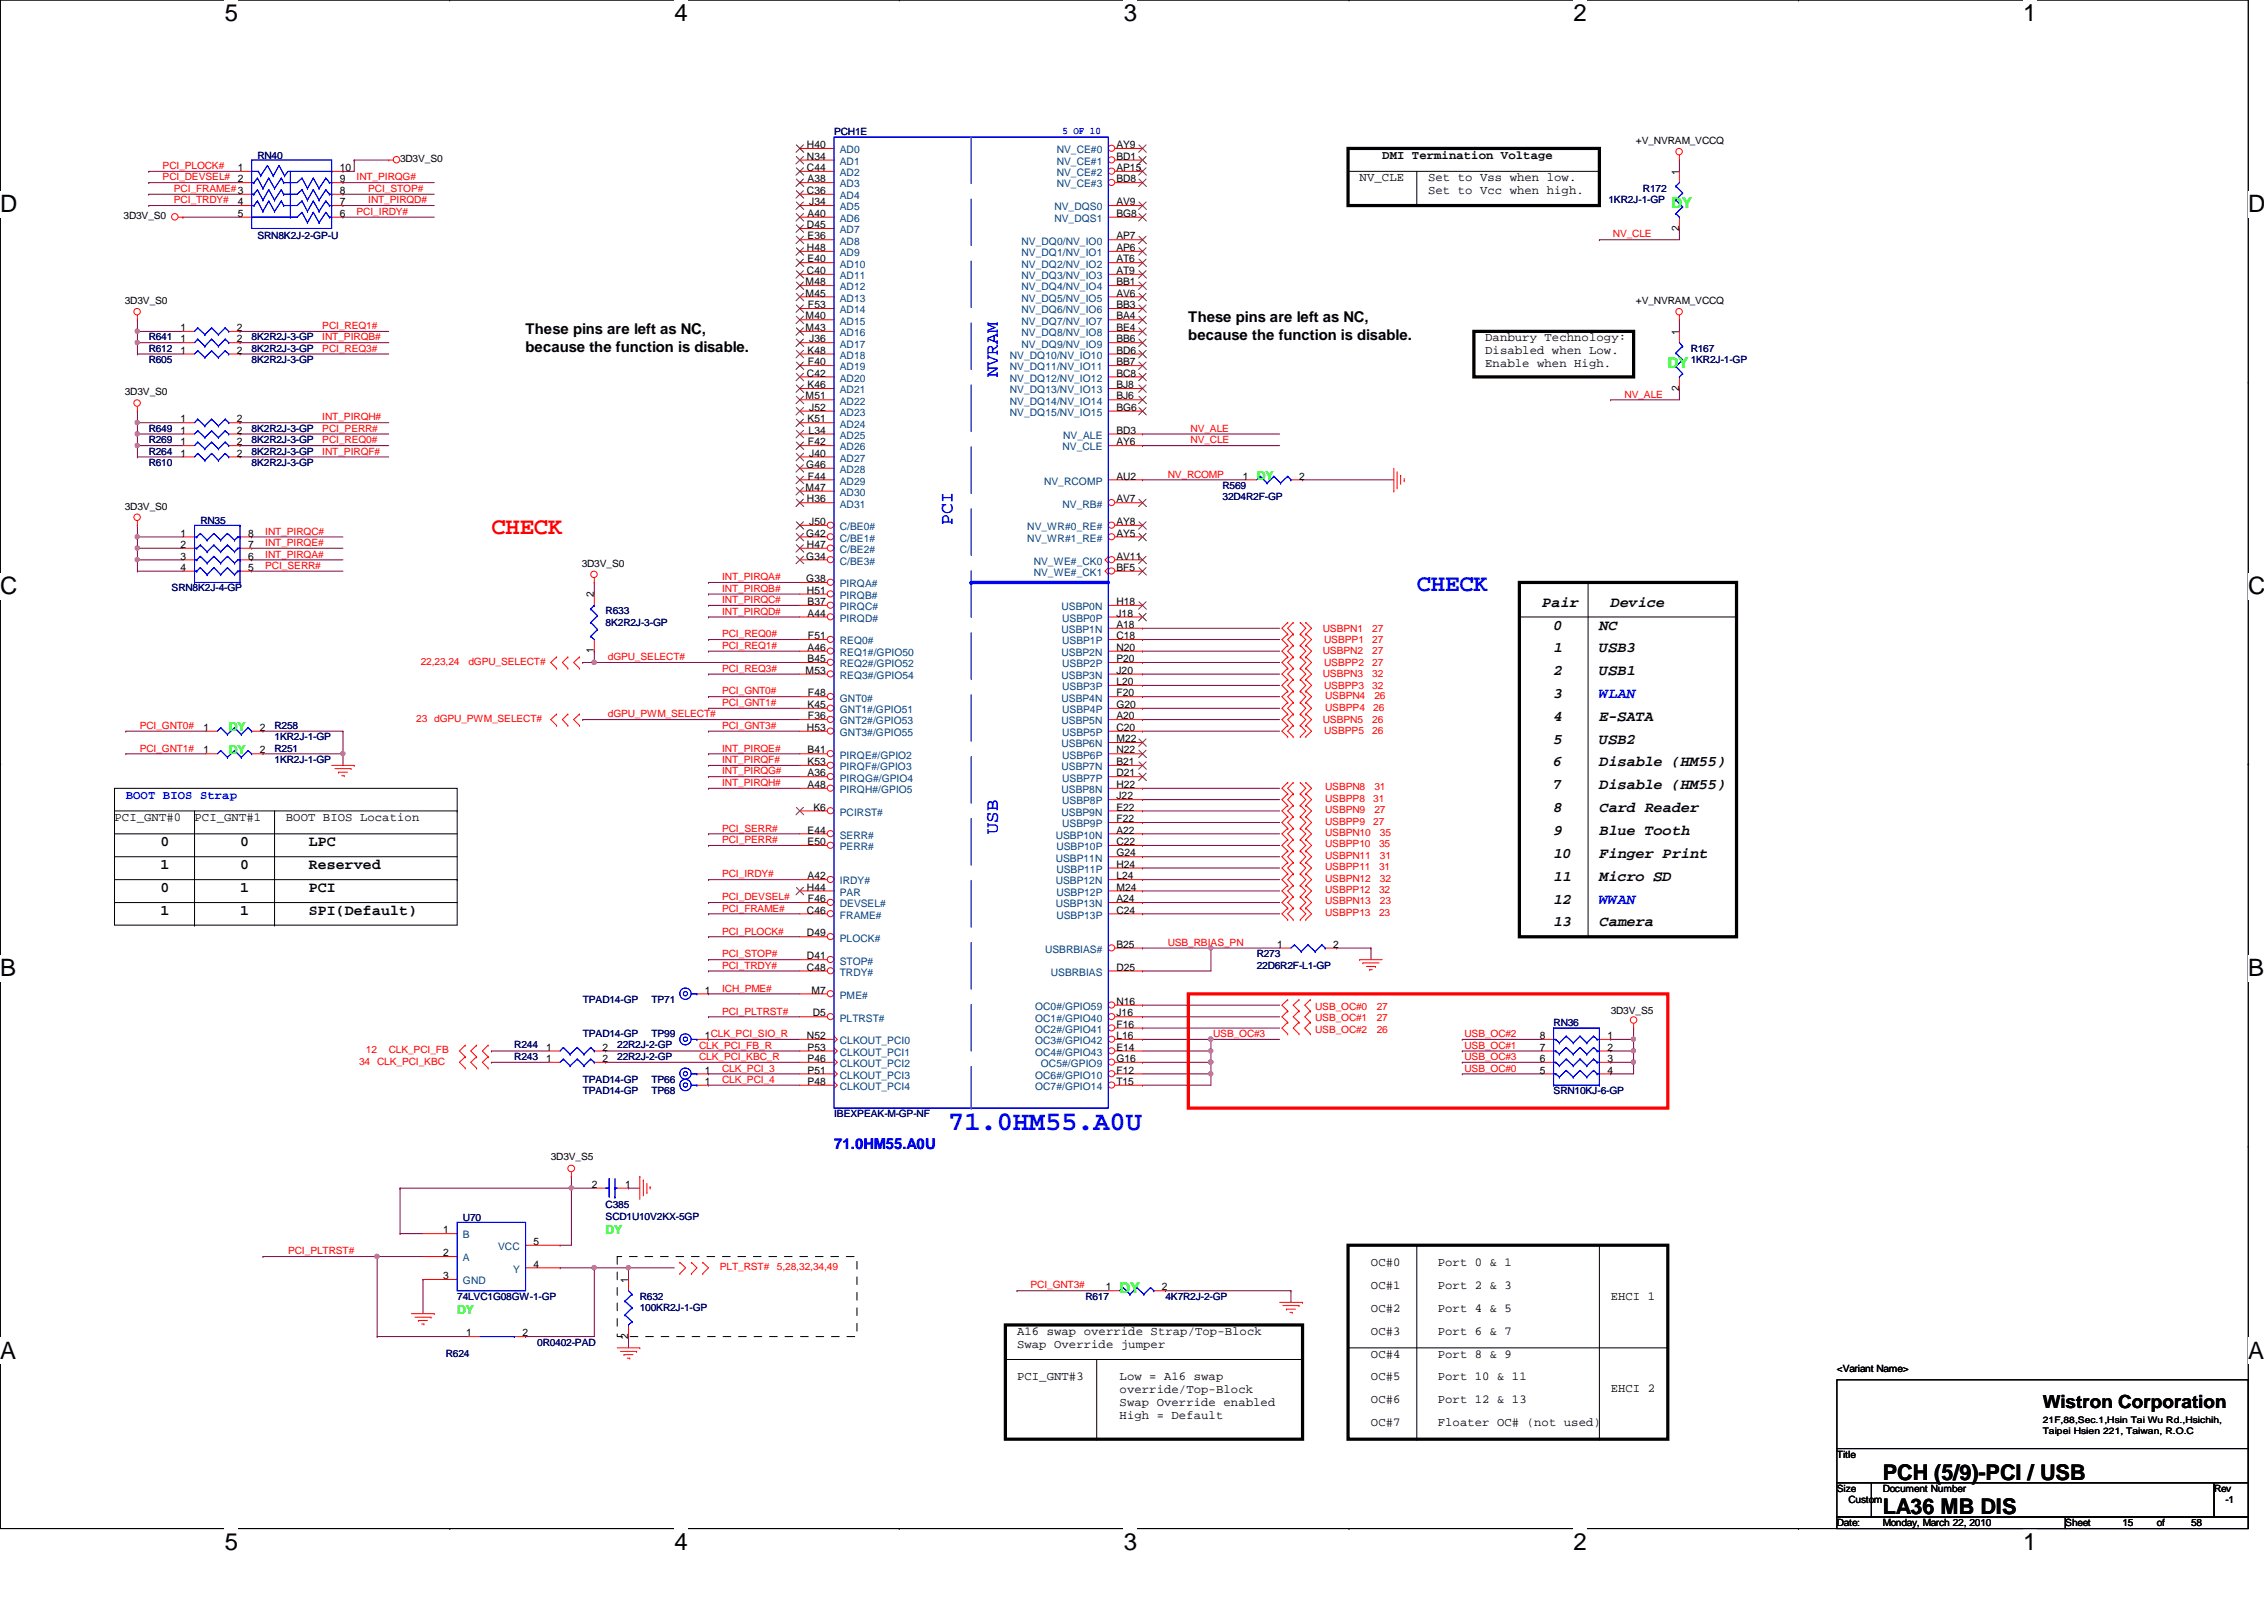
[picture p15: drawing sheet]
<svg xmlns="http://www.w3.org/2000/svg" width="297mm" height="210mm" viewBox="0 0 297 210" stroke-linecap="round" stroke-linejoin="round" font-family="sans-serif">
<defs><g id="words">
<text font-size="3.6" fill="#00f" x="124.4" y="148.3">71.0HM55.A0U</text>
<g font-size="3.1">
<text x="29.5" y="2.8">5</text>
<text x="88.5" y="2.8">4</text>
<text x="147.4" y="2.8">3</text>
<text x="206.5" y="2.8">2</text>
<text x="265.4" y="2.8">1</text>
<text x="0" y="27.9">D</text>
<text x="295" y="27.9">D</text>
<text x="0" y="78">C</text>
<text x="295" y="78">C</text>
<text x="0" y="128.1">B</text>
<text x="295" y="128.1">B</text>
<text x="0" y="178.2">A</text>
<text x="295" y="178.2">A</text>
<text x="29.5" y="203.3">5</text>
<text x="88.5" y="203.3">4</text>
<text x="147.4" y="203.3">3</text>
<text x="206.5" y="203.3">2</text>
<text x="265.4" y="203.3">1</text>
</g>
<text font-size="3.1" fill="#f00" x="64.5" y="70.1">CHECK</text>
<text font-size="3.1" fill="#00f" x="185.9" y="77.6">CHECK</text>
<g font-size="2.8">
<text x="247" y="194.1">PCH (5/9)-PCI / USB</text>
<text x="247" y="198.6">LA36 MB DIS</text>
</g>
<g font-size="2.4" fill="#00f">
<text x="130.9" y="49.4" transform="rotate(-90 130.9 49.4)">NVRAM</text>
<text x="125" y="68.9" transform="rotate(-90 125 68.9)">PCI</text>
<text x="130.9" y="109.4" transform="rotate(-90 130.9 109.4)">USB</text>
</g>
<text font-size="2.4" x="268" y="184.7">Wistron Corporation</text>
<g font-size="1.9" fill="#0f0">
<text x="219.3" y="27.3">DY</text>
<text x="218.8" y="48.3">DY</text>
<text x="146.9" y="169.7">DY</text>
</g>
<g font-size="1.9">
<text x="69" y="43.8">These pins are left as NC,</text>
<text x="69" y="46.1">because the function is disable.</text>
<text x="155.9" y="42.3">These pins are left as NC,</text>
<text x="155.9" y="44.7">because the function is disable.</text>
<text x="202.4" y="79.6">Pair</text>
<text x="203.8" y="82.6">0</text>
<text x="209.8" y="82.6">NC</text>
<text x="211.3" y="79.6">Device</text>
<text x="203.8" y="88.6">2</text>
<text x="203.8" y="85.6">1</text>
<text x="209.8" y="88.6">USB1</text>
<text x="209.8" y="85.6">USB3</text>
<text x="203.8" y="94.6">4</text>
<text x="203.8" y="91.6">3</text>
<text x="209.8" y="94.6">E-SATA</text>
<text x="203.8" y="97.6">5</text>
<text x="203.8" y="100.5">6</text>
<text x="209.8" y="100.5">Disable (HM55)</text>
<text x="209.8" y="97.6">USB2</text>
<text x="203.8" y="103.5">7</text>
<text x="203.8" y="106.6">8</text>
<text x="209.8" y="106.6">Card Reader</text>
<text x="209.8" y="103.5">Disable (HM55)</text>
<text x="21" y="111">0</text>
<text x="31.5" y="111">0</text>
<text x="40.5" y="111">LPC</text>
<text x="203.8" y="112.6">10</text>
<text x="203.8" y="109.6">9</text>
<text x="209.8" y="109.6">Blue Tooth</text>
<text x="209.8" y="112.6">Finger Print</text>
<text x="21" y="114">1</text>
<text x="21" y="117">0</text>
<text x="31.5" y="117">1</text>
<text x="31.5" y="114">0</text>
<text x="40.5" y="114">Reserved</text>
<text x="40.5" y="117">PCI</text>
<text x="203.8" y="115.5">11</text>
<text x="203.8" y="118.5">12</text>
<text x="209.8" y="115.5">Micro SD</text>
<text x="21" y="120">1</text>
<text x="31.5" y="120">1</text>
<text x="40.5" y="120">SPI(Default)</text>
<text x="203.8" y="121.5">13</text>
<text x="209.8" y="121.5">Camera</text>
</g>
<g font-size="1.9" fill="#00f">
<text x="209.8" y="91.6">WLAN</text>
<text x="209.8" y="118.5">WWAN</text>
<text x="109.4" y="150.8">71.0HM55.A0U</text>
</g>
<g font-size="1.6">
<text x="178.4" y="23.7">NV_CLE</text>
<text x="181.4" y="20.8">DMI Termination Voltage</text>
<text x="187.4" y="23.7">Set to Vss when low.</text>
<text x="187.4" y="25.4">Set to Vcc when high.</text>
<text x="194.9" y="44.7">Danbury Technology:</text>
<text x="194.9" y="46.4">Disabled when Low.</text>
<text x="194.9" y="48.1">Enable when High.</text>
<text x="15" y="107.7">PCI_GNT#0</text>
<text x="25.5" y="107.7">PCI_GNT#1</text>
<text x="37.5" y="107.7">BOOT BIOS Location</text>
<text x="179.9" y="166.1">OC#0</text>
<text x="188.6" y="166.1">Port 0 &amp; 1</text>
<text x="179.9" y="169.1">OC#1</text>
<text x="179.9" y="172.1">OC#2</text>
<text x="188.6" y="169.1">Port 2 &amp; 3</text>
<text x="188.6" y="172.1">Port 4 &amp; 5</text>
<text x="211.3" y="170.6">EHCI 1</text>
<text x="133.4" y="175.1">A16 swap override Strap/Top-Block</text>
<text x="133.4" y="176.8">Swap Override jumper</text>
<text x="179.9" y="175.1">OC#3</text>
<text x="179.9" y="178.1">OC#4</text>
<text x="188.6" y="175.1">Port 6 &amp; 7</text>
<text x="188.6" y="178.1">Port 8 &amp; 9</text>
<text x="133.4" y="181.1">PCI_GNT#3</text>
<text x="146.9" y="181.1">Low = A16 swap</text>
<text x="146.9" y="182.8">override/Top-Block</text>
<text x="146.9" y="184.5">Swap Override enabled</text>
<text x="179.9" y="181.1">OC#5</text>
<text x="179.9" y="184.1">OC#6</text>
<text x="188.6" y="181.1">Port 10 &amp; 11</text>
<text x="188.6" y="184.1">Port 12 &amp; 13</text>
<text x="211.3" y="182.6">EHCI 2</text>
<text x="146.9" y="186.2">High = Default</text>
<text x="179.9" y="187.1">OC#7</text>
<text x="188.6" y="187.1">Floater OC# (not used)</text>
</g>
<g font-size="1.6" fill="#0f0">
<text x="164.9" y="62.9">DY</text>
<text x="30" y="95.9">DY</text>
<text x="30" y="98.9">DY</text>
<text x="79.5" y="161.9">DY</text>
<text x="60" y="172.4">DY</text>
</g>
<text font-size="1.6" fill="#00f" x="16.5" y="104.8">BOOT BIOS Strap</text>
<g font-size="1.4">
<text x="31.2" y="22.4">1</text>
<text x="31.2" y="23.9">2</text>
<text x="44.6" y="23.9">9</text>
<text x="44.6" y="22.4">10</text>
<text x="105.9" y="19.4">H40</text>
<text x="105.9" y="21">N34</text>
<text x="105.9" y="22.4">C44</text>
<text x="106" y="23.9">A38</text>
<text x="146.5" y="19.4">AY9</text>
<text x="146.5" y="21">BD1</text>
<text x="146.5" y="22.4">AP15</text>
<text x="146.5" y="23.9">BD8</text>
<text x="220.3" y="22.9" transform="rotate(-90 220.3 22.9)">1</text>
<text x="31.2" y="26.9">4</text>
<text x="31.2" y="28.4">5</text>
<text x="44.6" y="28.4">6</text>
<text x="44.6" y="26.9">7</text>
<text x="44.6" y="25.4">8</text>
<text x="105.9" y="25.4">C36</text>
<text x="105.9" y="29.9">D45</text>
<text x="106" y="28.4">A40</text>
<text x="106.2" y="26.9">J34</text>
<text x="146.5" y="26.9">AV9</text>
<text x="146.5" y="28.4">BG8</text>
<text x="105.9" y="32.9">H48</text>
<text x="105.9" y="35.9">C40</text>
<text x="106" y="31.4">E36</text>
<text x="106" y="34.4">E40</text>
<text x="146.5" y="31.4">AP7</text>
<text x="146.5" y="32.9">AP6</text>
<text x="146.5" y="34.4">AT6</text>
<text x="146.5" y="35.9">AT9</text>
<text x="220.3" y="30.3" transform="rotate(-90 220.3 30.3)">2</text>
<text x="105.7" y="37.4">M48</text>
<text x="105.7" y="38.9">M45</text>
<text x="105.7" y="41.9">M40</text>
<text x="106" y="40.4">F53</text>
<text x="146.5" y="37.4">BB1</text>
<text x="146.5" y="38.9">AV6</text>
<text x="146.5" y="40.4">BB3</text>
<text x="146.5" y="41.9">BA4</text>
<text x="23.7" y="44.9">1</text>
<text x="23.7" y="46.4">1</text>
<text x="23.7" y="43.4">1</text>
<text x="31.1" y="44.9">2</text>
<text x="31.1" y="46.4">2</text>
<text x="31.1" y="43.4">2</text>
<text x="105.7" y="43.4">M43</text>
<text x="106" y="46.4">K48</text>
<text x="106" y="47.9">F40</text>
<text x="106.2" y="44.9">J36</text>
<text x="146.5" y="46.4">BD6</text>
<text x="146.5" y="47.9">BB7</text>
<text x="146.5" y="43.4">BE4</text>
<text x="146.5" y="44.9">BB6</text>
<text x="220.3" y="43.9" transform="rotate(-90 220.3 43.9)">1</text>
<text x="105.7" y="52.4">M51</text>
<text x="105.9" y="49.4">C42</text>
<text x="106" y="50.9">K46</text>
<text x="106.2" y="53.9">J52</text>
<text x="146.5" y="49.4">BC8</text>
<text x="146.5" y="50.9">BJ8</text>
<text x="146.5" y="52.4">BJ6</text>
<text x="146.5" y="53.9">BG6</text>
<text x="220.3" y="51.3" transform="rotate(-90 220.3 51.3)">2</text>
<text x="23.7" y="56.9">1</text>
<text x="23.7" y="58.4">1</text>
<text x="23.7" y="59.9">1</text>
<text x="23.7" y="55.4">1</text>
<text x="31.1" y="56.9">2</text>
<text x="31.1" y="58.4">2</text>
<text x="31.1" y="59.9">2</text>
<text x="31.1" y="55.4">2</text>
<text x="106" y="55.4">K51</text>
<text x="106" y="58.4">F42</text>
<text x="106.1" y="56.9">L34</text>
<text x="106.2" y="59.9">J40</text>
<text x="146.5" y="56.9">BD3</text>
<text x="146.5" y="58.4">AY6</text>
<text x="105.7" y="64.4">M47</text>
<text x="105.8" y="61.4">G46</text>
<text x="105.9" y="65.9">H36</text>
<text x="106" y="62.9">F44</text>
<text x="146.5" y="65.9">AV7</text>
<text x="146.5" y="62.9">AU2</text>
<text x="163.1" y="62.9">1</text>
<text x="170.4" y="62.9">2</text>
<text x="23.7" y="70.4">1</text>
<text x="23.7" y="71.9">2</text>
<text x="32.6" y="71.9">7</text>
<text x="32.6" y="70.4">8</text>
<text x="105.8" y="70.4">G42</text>
<text x="105.9" y="71.9">H47</text>
<text x="106.2" y="68.9">J50</text>
<text x="146.5" y="68.9">AY8</text>
<text x="146.5" y="70.4">AY5</text>
<text x="23.7" y="73.4">3</text>
<text x="23.7" y="74.9">4</text>
<text x="32.6" y="74.9">5</text>
<text x="32.6" y="73.4">6</text>
<text x="105.8" y="73.4">G34</text>
<text x="105.8" y="76.4">G38</text>
<text x="105.9" y="77.9">H51</text>
<text x="146.5" y="73.4">AV11</text>
<text x="146.5" y="74.9">BF5</text>
<text x="77.9" y="78.4" transform="rotate(-90 77.9 78.4)">2</text>
<text x="106" y="79.4">B37</text>
<text x="106" y="80.9">A44</text>
<text x="106" y="83.9">F51</text>
<text x="146.5" y="79.4">H18</text>
<text x="146.5" y="80.9">J18</text>
<text x="146.5" y="82.4">A18</text>
<text x="146.5" y="83.9">C18</text>
<text x="77.9" y="85.7" transform="rotate(-90 77.9 85.7)">1</text>
<text x="105.7" y="88.4">M53</text>
<text x="106" y="85.4">A46</text>
<text x="106" y="86.9">B45</text>
<text x="146.5" y="85.4">N20</text>
<text x="146.5" y="86.9">P20</text>
<text x="146.5" y="88.4">J20</text>
<text x="146.5" y="89.9">L20</text>
<text x="26.7" y="95.9">1</text>
<text x="34.1" y="95.9">2</text>
<text x="105.9" y="95.9">H53</text>
<text x="106" y="92.9">K45</text>
<text x="106" y="91.4">F48</text>
<text x="106" y="94.4">F36</text>
<text x="146.5" y="91.4">F20</text>
<text x="146.5" y="92.9">G20</text>
<text x="146.5" y="94.4">A20</text>
<text x="146.5" y="95.9">C20</text>
<text x="26.7" y="98.8">1</text>
<text x="34.1" y="98.8">2</text>
<text x="106" y="98.8">B41</text>
<text x="106" y="100.4">K53</text>
<text x="106" y="101.9">A36</text>
<text x="146.5" y="97.4">M22</text>
<text x="146.5" y="100.4">B21</text>
<text x="146.5" y="101.9">D21</text>
<text x="146.5" y="98.8">N22</text>
<text x="106" y="103.4">A48</text>
<text x="106.7" y="106.3">K6</text>
<text x="146.5" y="103.4">H22</text>
<text x="146.5" y="104.9">J22</text>
<text x="146.5" y="106.3">E22</text>
<text x="146.5" y="107.9">F22</text>
<text x="106" y="110.9">E50</text>
<text x="106" y="109.3">E44</text>
<text x="146.5" y="109.3">A22</text>
<text x="146.5" y="110.9">C22</text>
<text x="146.5" y="112.4">G24</text>
<text x="146.5" y="113.8">H24</text>
<text x="105.9" y="119.8">C46</text>
<text x="105.9" y="116.8">H44</text>
<text x="106" y="115.4">A42</text>
<text x="106" y="118.4">F46</text>
<text x="146.5" y="115.4">L24</text>
<text x="146.5" y="116.8">M24</text>
<text x="146.5" y="118.4">A24</text>
<text x="146.5" y="119.8">C24</text>
<text x="105.9" y="122.9">D49</text>
<text x="105.9" y="125.9">D41</text>
<text x="146.5" y="124.3">B25</text>
<text x="167.6" y="124.3">1</text>
<text x="174.9" y="124.3">2</text>
<text x="92.5" y="130.3">1</text>
<text x="105.9" y="127.3">C48</text>
<text x="106.5" y="130.3">M7</text>
<text x="146.5" y="127.3">D25</text>
<text x="146.5" y="131.8">N16</text>
<text x="71.7" y="137.8">1</text>
<text x="79" y="137.8">2</text>
<text x="92.5" y="136.3">1CLK_PCI_SIO_R</text>
<text x="105.9" y="136.3">N52</text>
<text x="106" y="137.8">P53</text>
<text x="106.6" y="133.3">D5</text>
<text x="146.5" y="133.3">J16</text>
<text x="146.5" y="134.8">F16</text>
<text x="146.5" y="136.3">L16</text>
<text x="146.5" y="137.8">E14</text>
<text x="202" y="137.8">7</text>
<text x="202" y="136.3">8</text>
<text x="210.9" y="136.3">1</text>
<text x="210.9" y="137.8">2</text>
<text x="71.7" y="139.3">1</text>
<text x="79" y="139.3">2</text>
<text x="92.5" y="142.3">1</text>
<text x="92.5" y="140.8">1</text>
<text x="106" y="139.3">P46</text>
<text x="106" y="140.8">P51</text>
<text x="106" y="142.3">P48</text>
<text x="146.5" y="139.3">G16</text>
<text x="146.5" y="140.8">F12</text>
<text x="146.5" y="142.3">T15</text>
<text x="202" y="140.8">5</text>
<text x="202" y="139.3">6</text>
<text x="210.9" y="139.3">3</text>
<text x="210.9" y="140.8">4</text>
<text x="77.6" y="155.8">2</text>
<text x="82" y="155.8">1</text>
<text x="58.2" y="161.8">1</text>
<text x="58.2" y="164.8">2</text>
<text x="58.2" y="167.8">3</text>
<text x="70" y="166.3">4</text>
<text x="70" y="163.3">5</text>
<text x="82.4" y="168.3" transform="rotate(-90 82.4 168.3)">1</text>
<text x="145.1" y="169.3">1</text>
<text x="152.4" y="169.3">2</text>
<text x="61.2" y="175.3">1</text>
<text x="68.5" y="175.3">2</text>
<text x="82.4" y="175.6" transform="rotate(-90 82.4 175.6)">2</text>
</g>
<g font-size="1.4" fill="#004080">
<text x="110.2" y="20.1">AD0</text>
<text x="110.2" y="21.6">AD1</text>
<text x="110.2" y="23.1">AD2</text>
<text x="138.6" y="20.1">NV_CE#0</text>
<text x="138.6" y="21.6">NV_CE#1</text>
<text x="138.6" y="23.1">NV_CE#2</text>
<text x="110.2" y="24.6">AD3</text>
<text x="110.2" y="26.1">AD4</text>
<text x="110.2" y="27.6">AD5</text>
<text x="110.2" y="29.1">AD6</text>
<text x="138.3" y="27.6">NV_DQS0</text>
<text x="138.3" y="29.1">NV_DQS1</text>
<text x="138.6" y="24.6">NV_CE#3</text>
<text x="110.2" y="30.6">AD7</text>
<text x="110.2" y="32.1">AD8</text>
<text x="110.2" y="33.6">AD9</text>
<text x="110.2" y="35.1">AD10</text>
<text x="134" y="32.1">NV_DQ0/NV_IO0</text>
<text x="134" y="33.6">NV_DQ1/NV_IO1</text>
<text x="134" y="35.1">NV_DQ2/NV_IO2</text>
<text x="110.2" y="36.6">AD11</text>
<text x="110.2" y="38.1">AD12</text>
<text x="110.2" y="39.6">AD13</text>
<text x="110.2" y="41.1">AD14</text>
<text x="134" y="36.6">NV_DQ3/NV_IO3</text>
<text x="134" y="38.1">NV_DQ4/NV_IO4</text>
<text x="134" y="39.6">NV_DQ5/NV_IO5</text>
<text x="134" y="41.1">NV_DQ6/NV_IO6</text>
<text x="110.2" y="42.6">AD15</text>
<text x="110.2" y="44.1">AD16</text>
<text x="110.2" y="45.6">AD17</text>
<text x="110.2" y="47.1">AD18</text>
<text x="132.5" y="47.1">NV_DQ10/NV_IO10</text>
<text x="134" y="42.6">NV_DQ7/NV_IO7</text>
<text x="134" y="44.1">NV_DQ8/NV_IO8</text>
<text x="134" y="45.6">NV_DQ9/NV_IO9</text>
<text x="110.2" y="50.1">AD20</text>
<text x="110.2" y="51.6">AD21</text>
<text x="110.2" y="53.1">AD22</text>
<text x="110.2" y="48.6">AD19</text>
<text x="132.5" y="48.6">NV_DQ11/NV_IO11</text>
<text x="132.5" y="50.1">NV_DQ12/NV_IO12</text>
<text x="132.5" y="51.6">NV_DQ13/NV_IO13</text>
<text x="132.5" y="53.1">NV_DQ14/NV_IO14</text>
<text x="110.2" y="54.6">AD23</text>
<text x="110.2" y="56.1">AD24</text>
<text x="110.2" y="57.6">AD25</text>
<text x="110.2" y="59.1">AD26</text>
<text x="132.5" y="54.6">NV_DQ15/NV_IO15</text>
<text x="139.4" y="59.1">NV_CLE</text>
<text x="139.5" y="57.6">NV_ALE</text>
<text x="110.2" y="60.6">AD27</text>
<text x="110.2" y="62.1">AD28</text>
<text x="110.2" y="63.6">AD29</text>
<text x="110.2" y="65.1">AD30</text>
<text x="137" y="63.6">NV_RCOMP</text>
<text x="110.2" y="66.6">AD31</text>
<text x="110.2" y="69.6">C/BE0#</text>
<text x="110.2" y="71.1">C/BE1#</text>
<text x="134.8" y="69.6">NV_WR#0_RE#</text>
<text x="134.8" y="71.1">NV_WR#1_RE#</text>
<text x="139.4" y="66.6">NV_RB#</text>
<text x="110.2" y="72.6">C/BE2#</text>
<text x="110.2" y="74.1">C/BE3#</text>
<text x="110.2" y="77">PIRQA#</text>
<text x="135.6" y="74.1">NV_WE#_CK0</text>
<text x="135.6" y="75.6">NV_WE#_CK1</text>
<text x="110.2" y="78.6">PIRQB#</text>
<text x="110.2" y="80.1">PIRQC#</text>
<text x="110.2" y="81.6">PIRQD#</text>
<text x="139.3" y="80.1">USBP0N</text>
<text x="139.3" y="83.1">USBP1N</text>
<text x="139.4" y="81.6">USBP0P</text>
<text x="110.2" y="84.5">REQ0#</text>
<text x="110.2" y="86.1">REQ1#/GPIO50</text>
<text x="110.2" y="87.5">REQ2#/GPIO52</text>
<text x="110.2" y="89.1">REQ3#/GPIO54</text>
<text x="139.3" y="86.1">USBP2N</text>
<text x="139.3" y="89.1">USBP3N</text>
<text x="139.4" y="84.5">USBP1P</text>
<text x="139.4" y="87.5">USBP2P</text>
<text x="110.2" y="92">GNT0#</text>
<text x="110.2" y="93.6">GNT1#/GPIO51</text>
<text x="110.2" y="95">GNT2#/GPIO53</text>
<text x="139.3" y="92">USBP4N</text>
<text x="139.3" y="95">USBP5N</text>
<text x="139.4" y="90.6">USBP3P</text>
<text x="139.4" y="93.6">USBP4P</text>
<text x="110.2" y="96.6">GNT3#/GPIO55</text>
<text x="110.2" y="99.5">PIRQE#/GPIO2</text>
<text x="110.2" y="101">PIRQF#/GPIO3</text>
<text x="139.3" y="98">USBP6N</text>
<text x="139.3" y="101">USBP7N</text>
<text x="139.4" y="96.6">USBP5P</text>
<text x="139.4" y="99.5">USBP6P</text>
<text x="110.2" y="107">PCIRST#</text>
<text x="110.2" y="102.5">PIRQG#/GPIO4</text>
<text x="110.2" y="104.1">PIRQH#/GPIO5</text>
<text x="139.3" y="104.1">USBP8N</text>
<text x="139.3" y="107">USBP9N</text>
<text x="139.4" y="102.5">USBP7P</text>
<text x="139.4" y="105.5">USBP8P</text>
<text x="110.2" y="111.5">PERR#</text>
<text x="110.2" y="110">SERR#</text>
<text x="138.5" y="110">USBP10N</text>
<text x="138.5" y="113">USBP11N</text>
<text x="138.6" y="111.5">USBP10P</text>
<text x="139.4" y="108.5">USBP9P</text>
<text x="110.2" y="119">DEVSEL#</text>
<text x="110.2" y="116">IRDY#</text>
<text x="110.2" y="117.5">PAR</text>
<text x="138.5" y="116">USBP12N</text>
<text x="138.5" y="119">USBP13N</text>
<text x="138.6" y="114.5">USBP11P</text>
<text x="138.6" y="117.5">USBP12P</text>
<text x="110.2" y="123.5">PLOCK#</text>
<text x="110.2" y="120.5">FRAME#</text>
<text x="137.1" y="125">USBRBIAS#</text>
<text x="138.6" y="120.5">USBP13P</text>
<text x="110.2" y="131">PME#</text>
<text x="110.2" y="126.5">STOP#</text>
<text x="110.2" y="128">TRDY#</text>
<text x="137.9" y="128">USBRBIAS</text>
<text x="110.2" y="134">PLTRST#</text>
<text x="110.2" y="137">CLKOUT_PCI0</text>
<text x="135.8" y="132.5">OC0#/GPIO59</text>
<text x="135.8" y="134">OC1#/GPIO40</text>
<text x="135.8" y="135.5">OC2#/GPIO41</text>
<text x="135.8" y="137">OC3#/GPIO42</text>
<text x="110.2" y="138.5">CLKOUT_PCI1</text>
<text x="110.2" y="140">CLKOUT_PCI2</text>
<text x="110.2" y="141.5">CLKOUT_PCI3</text>
<text x="110.2" y="143">CLKOUT_PCI4</text>
<text x="135.8" y="138.5">OC4#/GPIO43</text>
<text x="135.8" y="141.5">OC6#/GPIO10</text>
<text x="135.8" y="143">OC7#/GPIO14</text>
<text x="136.6" y="140">OC5#/GPIO9</text>
<text x="60.7" y="162.5">B</text>
<text x="60.7" y="165.5">A</text>
<text x="65.4" y="164">VCC</text>
<text x="67.3" y="167">Y</text>
<text x="60.7" y="168.5">GND</text>
</g>
<g font-size="1.3" fill="#000080">
<text x="109.4" y="17.7">PCH1E</text>
<text x="33.8" y="20.8">RN40</text>
<text x="211" y="26.7">1KR2J-1-GP</text>
<text x="215.6" y="25.1">R172</text>
<text x="33.8" y="31.3">SRN8K2J-2-GP-U</text>
<text x="19.5" y="46.1">R612</text>
<text x="19.5" y="47.6">R605</text>
<text x="19.5" y="44.7">R641</text>
<text x="33" y="46.1">8K2R2J-3-GP</text>
<text x="33" y="47.6">8K2R2J-3-GP</text>
<text x="33" y="44.7">8K2R2J-3-GP</text>
<text x="221.8" y="46.1">R167</text>
<text x="221.8" y="47.6">1KR2J-1-GP</text>
<text x="19.5" y="58.1">R269</text>
<text x="19.5" y="59.6">R264</text>
<text x="19.5" y="56.6">R649</text>
<text x="33" y="58.1">8K2R2J-3-GP</text>
<text x="33" y="59.6">8K2R2J-3-GP</text>
<text x="33" y="56.6">8K2R2J-3-GP</text>
<text x="19.5" y="61.1">R610</text>
<text x="33" y="61.1">8K2R2J-3-GP</text>
<text x="160.4" y="64.1">R569</text>
<text x="160.4" y="65.6">32D4R2F-GP</text>
<text x="26.3" y="68.8">RN35</text>
<text x="22.5" y="77.6">SRN8K2J-4-GP</text>
<text x="79.5" y="80.6">R633</text>
<text x="79.5" y="82.1">8K2R2J-3-GP</text>
<text x="36" y="95.6">R258</text>
<text x="36" y="98.6">R251</text>
<text x="36" y="100.1">1KR2J-1-GP</text>
<text x="36" y="97.1">1KR2J-1-GP</text>
<text x="164.9" y="125.6">R273</text>
<text x="76.5" y="131.6">TPAD14-GP</text>
<text x="85.5" y="131.6">TP71</text>
<text x="164.9" y="127.1">22D6R2F-L1-GP</text>
<text x="67.5" y="137.5">R244</text>
<text x="76.5" y="136.1">TPAD14-GP</text>
<text x="81" y="137.5">22R2J-2-GP</text>
<text x="85.5" y="136.1">TP99</text>
<text x="203.8" y="134.6">RN36</text>
<text x="67.5" y="139.1">R243</text>
<text x="76.5" y="143.6">TPAD14-GP</text>
<text x="76.5" y="142.1">TPAD14-GP</text>
<text x="81" y="139.1">22R2J-2-GP</text>
<text x="85.5" y="143.6">TP68</text>
<text x="85.5" y="142.1">TP66</text>
<text x="203.8" y="143.6">SRN10KJ-6-GP</text>
<text x="109.4" y="146.6">IBEXPEAK-M-GP-NF</text>
<text x="60.7" y="160.2">U70</text>
<text x="79.5" y="158.5">C385</text>
<text x="79.5" y="160">SCD1U10V2KX-5GP</text>
<text x="60" y="170.5">74LVC1G08GW-1-GP</text>
<text x="83.9" y="170.5">R632</text>
<text x="83.9" y="172">100KR2J-1-GP</text>
<text x="142.4" y="170.5">R617</text>
<text x="152.9" y="170.5">4K7R2J-2-GP</text>
<text x="58.5" y="178">R624</text>
<text x="70.5" y="176.5">0R0402-PAD</text>
</g>
<text font-size="1.3" fill="#00f" x="139.4" y="17.5">5 OF 10</text>
<g font-size="1.3" fill="#f00">
<text x="21.3" y="22.2">PCI_PLOCK#</text>
<text x="21.3" y="23.7">PCI_DEVSEL#</text>
<text x="46.8" y="23.7">INT_PIRQG#</text>
<text x="22.8" y="26.7">PCI_TRDY#</text>
<text x="22.8" y="25.2">PCI_FRAME#3</text>
<text x="46.8" y="28.2">PCI_IRDY#</text>
<text x="48.3" y="25.2">PCI_STOP#</text>
<text x="48.3" y="26.7">INT_PIRQD#</text>
<text x="211.6" y="31.2">NV_CLE</text>
<text x="42.3" y="46.1">PCI_REQ3#</text>
<text x="42.3" y="44.7">INT_PIRQB#</text>
<text x="42.3" y="43.2">PCI_REQ1#</text>
<text x="213.1" y="52.2">NV_ALE</text>
<text x="42.3" y="55.2">INT_PIRQH#</text>
<text x="42.3" y="58.2">PCI_REQ0#</text>
<text x="42.3" y="56.6">PCI_PERR#</text>
<text x="42.3" y="59.6">INT_PIRQF#</text>
<text x="156.2" y="56.6">NV_ALE</text>
<text x="156.2" y="58.2">NV_CLE</text>
<text x="153.2" y="62.7">NV_RCOMP</text>
<text x="34.8" y="71.6">INT_PIRQE#</text>
<text x="34.8" y="70.1">INT_PIRQC#</text>
<text x="34.8" y="74.6">PCI_SERR#</text>
<text x="34.8" y="73.2">INT_PIRQA#</text>
<text x="94.7" y="77.6">INT_PIRQB#</text>
<text x="94.7" y="76.1">INT_PIRQA#</text>
<text x="94.7" y="79.1">INT_PIRQC#</text>
<text x="94.7" y="80.6">INT_PIRQD#</text>
<text x="94.7" y="83.6">PCI_REQ0#</text>
<text x="173.6" y="82.8">USBPN1</text>
<text x="180" y="82.8">27</text>
<text x="55.2" y="87.2">22,23,24</text>
<text x="61.5" y="87.2">dGPU_SELECT#</text>
<text x="79.8" y="86.6">dGPU_SELECT#</text>
<text x="94.7" y="85.1">PCI_REQ1#</text>
<text x="94.7" y="88.1">PCI_REQ3#</text>
<text x="173.6" y="85.9">USBPN2</text>
<text x="173.6" y="88.9">USBPN3</text>
<text x="173.7" y="87.4">USBPP2</text>
<text x="173.7" y="84.4">USBPP1</text>
<text x="180" y="85.9">27</text>
<text x="180" y="88.9">32</text>
<text x="180" y="87.4">27</text>
<text x="180" y="84.4">27</text>
<text x="18.3" y="95.6">PCI_GNT0#</text>
<text x="54.6" y="94.7">23 dGPU_PWM_SELECT#</text>
<text x="79.8" y="94.1">dGPU_PWM_SELECT#</text>
<text x="94.7" y="92.6">PCI_GNT1#</text>
<text x="94.7" y="91.1">PCI_GNT0#</text>
<text x="94.7" y="95.6">PCI_GNT3#</text>
<text x="173.6" y="94.9">USBPN5</text>
<text x="173.7" y="90.3">USBPP3</text>
<text x="173.9" y="91.7">USBPN4</text>
<text x="173.9" y="93.2">USBPP4</text>
<text x="180" y="94.9">26</text>
<text x="180" y="90.3">32</text>
<text x="180.2" y="93.2">26</text>
<text x="180.3" y="91.7">26</text>
<text x="18.3" y="98.6">PCI_GNT1#</text>
<text x="94.7" y="100.1">INT_PIRQF#</text>
<text x="94.7" y="101.6">INT_PIRQG#</text>
<text x="94.7" y="98.6">INT_PIRQE#</text>
<text x="173.7" y="96.4">USBPP5</text>
<text x="180" y="96.4">26</text>
<text x="94.7" y="103.1">INT_PIRQH#</text>
<text x="173.9" y="105.2">USBPP8</text>
<text x="173.9" y="103.7">USBPN8</text>
<text x="173.9" y="106.7">USBPN9</text>
<text x="180.2" y="105.2">31</text>
<text x="180.3" y="103.7">31</text>
<text x="180.3" y="106.7">27</text>
<text x="94.7" y="109.1">PCI_SERR#</text>
<text x="94.7" y="110.6">PCI_PERR#</text>
<text x="173.9" y="109.7">USBPN10</text>
<text x="173.9" y="111.2">USBPP10</text>
<text x="173.9" y="108.2">USBPP9</text>
<text x="173.9" y="112.7">USBPN11</text>
<text x="180.2" y="108.2">27</text>
<text x="180.9" y="111.2">35</text>
<text x="181.1" y="109.7">35</text>
<text x="181.1" y="112.7">31</text>
<text x="94.7" y="118.1">PCI_DEVSEL#</text>
<text x="94.7" y="119.6">PCI_FRAME#</text>
<text x="94.7" y="115.1">PCI_IRDY#</text>
<text x="173.9" y="117.2">USBPP12</text>
<text x="173.9" y="115.7">USBPN12</text>
<text x="173.9" y="118.7">USBPN13</text>
<text x="173.9" y="114.2">USBPP11</text>
<text x="180.9" y="117.2">32</text>
<text x="180.9" y="114.2">31</text>
<text x="181.1" y="115.7">32</text>
<text x="181.1" y="118.7">23</text>
<text x="94.7" y="125.6">PCI_STOP#</text>
<text x="94.7" y="122.6">PCI_PLOCK#</text>
<text x="153.2" y="124.1">USB_RBIAS_PN</text>
<text x="173.9" y="120.2">USBPP13</text>
<text x="180.9" y="120.2">23</text>
<text x="94.7" y="127.1">PCI_TRDY#</text>
<text x="94.7" y="130.1">ICH_PME#</text>
<text x="91.7" y="137.6">CLK_PCI_FB_R</text>
<text x="94.7" y="133.1">PCI_PLTRST#</text>
<text x="159.2" y="136.1">USB_OC#3</text>
<text x="172.5" y="132.5">USB_OC#0</text>
<text x="172.5" y="133.9">USB_OC#1</text>
<text x="172.5" y="135.5">USB_OC#2</text>
<text x="180.6" y="132.5">27</text>
<text x="180.6" y="133.9">27</text>
<text x="180.6" y="135.5">26</text>
<text x="192.1" y="136.1">USB_OC#2</text>
<text x="192.1" y="137.6">USB_OC#1</text>
<text x="47.1" y="139.7">34 CLK_PCI_KBC</text>
<text x="48" y="138.2">12</text>
<text x="51" y="138.2">CLK_PCI_FB</text>
<text x="91.7" y="139.1">CLK_PCI_KBC_R</text>
<text x="94.7" y="140.6">CLK_PCI_3</text>
<text x="94.7" y="142.1">CLK_PCI_4</text>
<text x="192.1" y="140.6">USB_OC#0</text>
<text x="192.1" y="139.1">USB_OC#3</text>
<text x="37.8" y="164.5">PCI_PLTRST#</text>
<text x="94.4" y="166.6">PLT_RST#</text>
<text x="101.9" y="166.6">5,28,32,34,49</text>
<text x="135.2" y="169">PCI_GNT3#</text>
</g>
<g font-size="1.3">
<text x="52.5" y="21.3">3D3V_S0</text>
<text x="214.6" y="18.9">+V_NVRAM_VCCQ</text>
<text x="16.2" y="28.7">3D3V_S0</text>
<text x="16.4" y="39.8">3D3V_S0</text>
<text x="214.6" y="39.8">+V_NVRAM_VCCQ</text>
<text x="16.4" y="51.9">3D3V_S0</text>
<text x="16.4" y="66.8">3D3V_S0</text>
<text x="76.3" y="74.3">3D3V_S0</text>
<text x="211.3" y="133.1">3D3V_S5</text>
<text x="72.3" y="152.2">3D3V_S5</text>
<text x="241" y="180">&lt;Variant Name&gt;</text>
<text x="241" y="191.2">Title</text>
<text x="241" y="195.7">Size</text>
<text x="242.5" y="197.2">Custom</text>
<text x="247" y="195.7">Document Number</text>
<text x="290.5" y="195.7">Rev</text>
<text x="292" y="197.2">-1</text>
<text x="241" y="200.2">Date:</text>
<text x="247" y="200.2">Monday, March 22, 2010</text>
<text x="271" y="200.2">Sheet</text>
<text x="278.5" y="200.2">15</text>
<text x="283" y="200.2">of</text>
<text x="287.5" y="200.2">58</text>
</g>
<g font-size="1.2">
<text x="268" y="186.6">21F,88,Sec.1,Hsin Tai Wu Rd.,Hsichih,</text>
<text x="268" y="188.1">Taipei Hsien 221, Taiwan, R.O.C</text>
</g>
</g></defs>
<path d="M0 0h295v200.5h-295z" fill="none" stroke="#000" stroke-width=".13"/>
<g fill="#fff">
<path d="M29.5 0h1.7v3.5h-1.7z"/>
<path d="M29.5 200.5h1.7v3.5h-1.7z"/>
</g>
<path d="M59 0h.1M59 200.5h.1" fill="none" stroke="#000" stroke-width=".13"/>
<g fill="#fff">
<path d="M88.5 0h1.7v3.5h-1.7z"/>
<path d="M88.5 200.5h1.7v3.5h-1.7z"/>
</g>
<path d="M118 0h.1M118 200.5h.1" fill="none" stroke="#000" stroke-width=".13"/>
<g fill="#fff">
<path d="M147.4 0h1.8v3.5h-1.8z"/>
<path d="M147.4 200.5h1.8v3.5h-1.8z"/>
</g>
<path d="M177 0h.1M177 200.5h.1" fill="none" stroke="#000" stroke-width=".13"/>
<g fill="#fff">
<path d="M206.5 0h1.7v3.5h-1.7z"/>
<path d="M206.5 200.5h1.7v3.5h-1.7z"/>
</g>
<path d="M236 0h.1M236 200.5h.1" fill="none" stroke="#000" stroke-width=".13"/>
<g fill="#fff">
<path d="M265.4 0h1.8v3.5h-1.8z"/>
<path d="M265.4 200.5h1.8v3.5h-1.8z"/>
<path d="M0 25.1h2.3v3.4h-2.3z"/>
<path d="M295 25.1h2.1v3.4h-2.1z"/>
<path d="M0 75.2h2.3v3.5h-2.3z"/>
<path d="M295 75.2h2.1v3.5h-2.1z"/>
</g>
<path d="M0 50.1h.1M295 50.1h.1" fill="none" stroke="#000" stroke-width=".13"/>
<g fill="#fff">
<path d="M0 125.3h2.1v3.5h-2.1z"/>
<path d="M295 125.3h2v3.5h-2z"/>
</g>
<path d="M0 100.2h.1M295 100.2h.1" fill="none" stroke="#000" stroke-width=".13"/>
<g fill="#fff">
<path d="M0 175.4h2.1v3.5h-2.1z"/>
<path d="M295 175.4h2v3.5h-2z"/>
</g>
<path d="M0 150.4h.1M295 150.4h.1" fill="none" stroke="#000" stroke-width=".13"/>
<path d="M158.9 140.9h.1M158.9 140.9v1.5" fill="none" stroke="#800040" stroke-width=".13"/>
<circle cx="158.8" cy="140.9" r=".29" fill="#f0f"/>
<circle cx="158.8" cy="140.9" r=".29" fill="none" stroke="#f0f" stroke-width=".13"/>
<path d="M149.9 131.9h.1M149.9 131.9h18M179.9 124.4h.1M179.9 124.4v1.5M211.3 137.9h.1M211.3 137.9h3M149.9 142.4h.1M149.9 142.4h9" fill="none" stroke="#800040" stroke-width=".13"/>
<circle cx="214.3" cy="137.9" r=".29" fill="#f0f"/>
<circle cx="214.3" cy="137.9" r=".29" fill="none" stroke="#f0f" stroke-width=".13"/>
<path d="M211.3 136.4h.1M211.3 139.4h.1M211.3 139.4h3M214.3 134.9h.1M214.3 134.9v1.5h-3" fill="none" stroke="#800040" stroke-width=".13"/>
<circle cx="214.3" cy="139.3" r=".29" fill="#f0f"/>
<circle cx="214.3" cy="139.3" r=".29" fill="none" stroke="#f0f" stroke-width=".13"/>
<path d="M214.3 137.9h.1M214.3 136.4h.1M214.3 136.4v3" fill="none" stroke="#800040" stroke-width=".13"/>
<circle cx="214.3" cy="136.3" r=".29" fill="#f0f"/>
<circle cx="214.3" cy="136.3" r=".29" fill="none" stroke="#f0f" stroke-width=".13"/>
<path d="M18 42h.1M18 46.4h.1M18 45h.1M18 42v1.5M18 45v1.4M18 46.4h6M64.5 137.9h.1M64.5 137.9h7.5" fill="none" stroke="#800040" stroke-width=".13"/>
<circle cx="18" cy="44.9" r=".29" fill="#f0f"/>
<circle cx="18" cy="44.9" r=".29" fill="none" stroke="#f0f" stroke-width=".13"/>
<path d="M18 43.5h.1M18 45h.1M18 43.5h6M18 45h6M18 43.5v1.5" fill="none" stroke="#800040" stroke-width=".13"/>
<circle cx="18" cy="43.4" r=".29" fill="#f0f"/>
<circle cx="18" cy="43.4" r=".29" fill="none" stroke="#f0f" stroke-width=".13"/>
<g fill="none" stroke="#800040" stroke-width=".13">
<path d="M31.5 46.4h.1M31.5 45h.1M31.5 46.4h19.5M31.5 45h19.5M78 76.4h.1M78 76.4v1.5M149.9 86.9h.1M149.9 86.9h18M149.9 118.4h.1M149.9 115.4h.1M149.9 116.9h.1M149.9 119.9h.1"/>
<path d="M149.9 109.4h.1M149.9 118.4h18M149.9 115.4h18M149.9 116.9h18M149.9 119.9h18M149.9 109.4h18M34.5 164.8h.1M34.5 164.8h15M49.5 164.8h.1M49.5 164.8v10.5M82.5 166.3h.1M82.5 166.3h6"/>
</g>
<circle cx="82.4" cy="166.3" r=".29" fill="#f0f"/>
<circle cx="82.4" cy="166.3" r=".29" fill="none" stroke="#f0f" stroke-width=".13"/>
<path d="M52.5 155.9h.1M52.5 155.9v5.9M75 154.3h.1M75 154.3v1.6h-22.5M49.5 164.8h.1M49.5 164.8h6M52.5 161.8h.1M52.5 161.8h3" fill="none" stroke="#800040" stroke-width=".13"/>
<circle cx="49.5" cy="164.8" r=".29" fill="#f0f"/>
<circle cx="49.5" cy="164.8" r=".29" fill="none" stroke="#f0f" stroke-width=".13"/>
<path d="M18 68.9h.1M18 68.9v1.5M158.9 137.9h.1M158.9 137.9v1.5M75 155.9h.1M75 155.9v7.5h-1.5M55.5 167.9h.1M55.5 167.9v4.4M73.5 163.4h.1" fill="none" stroke="#800040" stroke-width=".13"/>
<circle cx="158.8" cy="139.3" r=".29" fill="#f0f"/>
<circle cx="158.8" cy="139.3" r=".29" fill="none" stroke="#f0f" stroke-width=".13"/>
<circle cx="158.8" cy="137.9" r=".29" fill="#f0f"/>
<circle cx="158.8" cy="137.9" r=".29" fill="none" stroke="#f0f" stroke-width=".13"/>
<g fill="none" stroke="#800040" stroke-width=".13">
<path d="M24 28.5h.1M24 28.5h7.5M31.5 55.5h.1M31.5 55.5h19.5M16.5 95.9h.1M16.5 98.9h.1M16.5 95.9h10.5M16.5 98.9h10.5M34.5 95.9h.1M34.5 98.9h.1M34.5 95.9h10.5M34.5 98.9h10.5"/>
<path d="M45 95.9h.1M45 98.9h.1M45 95.9v4.5M149.9 95.9h.1M149.9 95.9h18M93 136.4h.1M93 136.4h11.9M191.9 140.9h.1M191.9 140.9h10.4M49.5 175.3h.1M49.5 175.3h12"/>
</g>
<circle cx="45" cy="98.9" r=".29" fill="#f0f"/>
<circle cx="45" cy="98.9" r=".29" fill="none" stroke="#f0f" stroke-width=".13"/>
<path d="M158.9 124.4h.1M158.9 124.4h9" fill="none" stroke="#800040" stroke-width=".13"/>
<circle cx="158.8" cy="124.3" r=".29" fill="#f0f"/>
<circle cx="158.8" cy="124.3" r=".29" fill="none" stroke="#f0f" stroke-width=".13"/>
<g fill="none" stroke="#800040" stroke-width=".13">
<path d="M46.5 21h.1M46.5 21h4.5M18 53.9h.1M18 58.5h.1M18 56.9h.1M18 53.9v1.6M18 56.9v1.6M18 58.5h6M149.9 62.9h.1M149.9 62.9h13.5M149.9 82.4h.1M149.9 83.9h.1"/>
<path d="M149.9 82.4h18M149.9 83.9h18M149.9 110.9h.1M149.9 110.9h18M175.4 124.4h.1M175.4 124.4h4.5M214.3 139.4h.1M214.3 139.4v1.5h-3M211.3 140.9h.1"/>
</g>
<circle cx="18" cy="58.4" r=".29" fill="#f0f"/>
<circle cx="18" cy="58.4" r=".29" fill="none" stroke="#f0f" stroke-width=".13"/>
<circle cx="18" cy="56.9" r=".29" fill="#f0f"/>
<circle cx="18" cy="56.9" r=".29" fill="none" stroke="#f0f" stroke-width=".13"/>
<path d="M18 59.9h.1M18 58.5h.1M18 55.5h.1M18 56.9h.1M18 59.9h6M18 55.5v1.4M18 58.5v1.4M18 55.5h6M18 56.9h6" fill="none" stroke="#800040" stroke-width=".13"/>
<circle cx="18" cy="55.4" r=".29" fill="#f0f"/>
<circle cx="18" cy="55.4" r=".29" fill="none" stroke="#f0f" stroke-width=".13"/>
<g fill="none" stroke="#800040" stroke-width=".13">
<path d="M220.3 21h.1M220.3 21v1.5M31.5 58.5h.1M31.5 43.5h.1M31.5 58.5h19.5M31.5 43.5h19.5M149.9 56.9h.1M149.9 58.5h.1M149.9 56.9h18M149.9 58.5h18M33 74.9h.1M33 74.9h12"/>
<path d="M170.9 62.9h.1M170.9 62.9h12M93 98.9h.1M93 98.9h11.9M93 100.4h.1M93 101.9h.1M93 103.4h.1M93 100.4h11.9M93 101.9h11.9M93 103.4h11.9M64.5 139.4h.1M64.5 139.4h7.5"/>
<path d="M79.5 137.9h.1M79.5 139.4h.1M79.5 137.9h25.4M79.5 139.4h25.4M149.9 127.4h.1M149.9 124.4h.1M149.9 133.4h.1M149.9 124.4h9M149.9 133.4h18M158.9 124.4h.1M158.9 124.4v3h-9M93 140.9h.1"/>
<path d="M93 140.9h11.9M69 175.3h.1M78 166.3h.1M78 166.3h4.5M78 166.3v9h-9M82.5 166.3h.1M82.5 166.3v1.6M133.4 169.3h.1M133.4 169.3h12M152.9 169.3h.1M152.9 169.3h16.5M169.4 169.3h.1"/>
<path d="M169.4 169.3v1.6"/>
</g>
<circle cx="77.9" cy="166.3" r=".29" fill="#f0f"/>
<circle cx="77.9" cy="166.3" r=".29" fill="none" stroke="#f0f" stroke-width=".13"/>
<g fill="none" stroke="#800040" stroke-width=".13">
<path d="M45 22.5h.1M45 22.5h1.5M220.3 30h.1M220.3 30v1.5M76.5 86.9h.1M78 85.4h.1M78 85.4v1.5h-1.5M149.9 91.4h.1M149.9 92.9h.1M149.9 85.4h.1M149.9 91.4h18M149.9 92.9h18"/>
<path d="M149.9 85.4h18M149.9 139.4h.1M149.9 139.4h9M93 142.4h.1M93 142.4h11.9M73.5 166.3h.1M73.5 166.3h4.5M82.5 175.3h.1M82.5 175.3v1.5"/>
</g>
<circle cx="158.8" cy="139.3" r=".29" fill="#f0f"/>
<circle cx="158.8" cy="139.3" r=".29" fill="none" stroke="#f0f" stroke-width=".13"/>
<path d="M18 73.4h.1M18 71.9h.1M18 73.4h6M18 71.9v1.5" fill="none" stroke="#800040" stroke-width=".13"/>
<circle cx="18" cy="73.4" r=".29" fill="#f0f"/>
<circle cx="18" cy="73.4" r=".29" fill="none" stroke="#f0f" stroke-width=".13"/>
<circle cx="18" cy="71.9" r=".29" fill="#f0f"/>
<circle cx="18" cy="71.9" r=".29" fill="none" stroke="#f0f" stroke-width=".13"/>
<path d="M31.5 56.9h.1M31.5 56.9h19.5M18 74.9h.1M18 73.4h.1M18 70.4h.1M18 71.9h.1M18 74.9h6M18 70.4v1.5M18 73.4v1.5M18 70.4h6M18 71.9h6" fill="none" stroke="#800040" stroke-width=".13"/>
<circle cx="18" cy="70.4" r=".29" fill="#f0f"/>
<circle cx="18" cy="70.4" r=".29" fill="none" stroke="#f0f" stroke-width=".13"/>
<path d="M211.3 52.5h.1M220.3 42h.1M220.3 51h.1M220.3 42v1.5M220.3 51v1.5h-9M75 155.9h.1M75 155.9h3" fill="none" stroke="#800040" stroke-width=".13"/>
<circle cx="74.9" cy="155.8" r=".29" fill="#f0f"/>
<circle cx="74.9" cy="155.8" r=".29" fill="none" stroke="#f0f" stroke-width=".13"/>
<g fill="none" stroke="#800040" stroke-width=".13">
<path d="M46.5 21h.1M46.5 21v1.5M209.8 31.5h.1M209.8 31.5h10.5M31.5 59.9h.1M31.5 59.9h19.5M93 77.9h.1M93 79.4h.1M93 76.4h.1M93 77.9h11.9M93 79.4h11.9M93 76.4h11.9"/>
<path d="M76.5 94.4h.1M76.5 94.4h28.4M78 86.9h.1M78 86.9h26.9M93 92.9h.1M93 80.9h.1M93 91.4h.1M93 83.9h.1M93 92.9h11.9M93 80.9h11.9M93 91.4h11.9M93 83.9h11.9"/>
<path d="M149.9 94.4h.1M149.9 94.4h18M93 118.4h.1M93 119.9h.1M93 115.4h.1M93 109.4h.1M93 110.9h.1M93 118.4h11.9M93 119.9h11.9M93 115.4h11.9M93 109.4h11.9M93 110.9h11.9"/>
<path d="M93 127.4h.1M93 125.9h.1M93 122.9h.1M93 133.4h.1M93 127.4h11.9M93 125.9h11.9M93 122.9h11.9M93 133.4h11.9M149.9 136.4h.1M149.9 136.4h9M191.9 136.4h.1M191.9 136.4h10.4"/>
<path d="M82.5 155.9h.1M82.5 155.9h1.4"/>
</g>
<circle cx="77.9" cy="86.9" r=".29" fill="#f0f"/>
<circle cx="77.9" cy="86.9" r=".29" fill="none" stroke="#f0f" stroke-width=".13"/>
<g fill="none" stroke="#800040" stroke-width=".13">
<path d="M19.5 27h.1M19.5 22.5h.1M19.5 25.5h.1M19.5 24h.1M19.5 27h12M19.5 24h12M19.5 22.5h12M19.5 25.5h12M45 24h.1M45 28.5h.1M45 25.5h.1M45 27h.1"/>
<path d="M45 27h12M45 24h12M45 28.5h12M45 25.5h12M33 71.9h.1M33 70.4h.1M33 73.4h.1M33 71.9h12M33 70.4h12M33 73.4h12M93 85.4h.1M93 95.9h.1"/>
<path d="M93 88.4h.1M93 85.4h11.9M93 95.9h11.9M93 88.4h11.9M149.9 89.9h.1M149.9 88.4h.1M149.9 88.4h18M149.9 89.9h18M149.9 103.4h.1M149.9 104.9h.1M149.9 106.4h.1M149.9 107.9h.1"/>
<path d="M149.9 112.4h.1M149.9 113.9h.1M149.9 103.4h18M149.9 104.9h18M149.9 106.4h18M149.9 107.9h18M149.9 112.4h18M149.9 113.9h18M93 130.4h.1M93 130.4h11.9M158.9 136.4h.1M158.9 136.4h9"/>
<path d="M191.9 139.4h.1M191.9 137.9h.1M191.9 139.4h10.4M191.9 137.9h10.4"/>
</g>
<circle cx="158.8" cy="136.3" r=".29" fill="#f0f"/>
<circle cx="158.8" cy="136.3" r=".29" fill="none" stroke="#f0f" stroke-width=".13"/>
<path d="M149.9 134.9h.1M149.9 134.9h18M149.9 137.9h9M158.9 137.9h.1M158.9 136.4h.1M158.9 136.4v1.5" fill="none" stroke="#800040" stroke-width=".13"/>
<circle cx="158.8" cy="136.3" r=".29" fill="#f0f"/>
<circle cx="158.8" cy="136.3" r=".29" fill="none" stroke="#f0f" stroke-width=".13"/>
<path d="M158.9 139.4h.1M158.9 139.4v1.5M149.9 140.9h9M158.9 140.9h.1" fill="none" stroke="#800040" stroke-width=".13"/>
<g fill="none" stroke="#f00" stroke-width=".13">
<path d="M104.9 19.5h4.5M23.4 28.5h.6M24 28.5h.1M31.5 28.5h1.5M31.5 22.5h1.5M31.5 24h1.5M31.5 25.5h1.5M31.5 27h1.5M43.5 28.5h1.5M43.5 22.5h1.5M43.5 24h1.5M43.5 25.5h1.5"/>
<path d="M43.5 27h1.5M51 21h.1M51 21h.6M104.9 28.5h4.5M104.9 21h4.5M104.9 22.5h4.5M104.9 24h4.5M104.9 25.5h4.5M104.9 27h4.5M104.9 30h4.5M104.9 31.5h4.5M104.9 33h4.5"/>
<path d="M220.3 21h.1M220.3 20.4v.6M220.3 22.5v1.5M220.3 28.5v1.5M18 42h.1M18 53.9h.1M18 41.4v.6M18 53.3v.6M24 56.9h1.5M24 58.5h1.5M24 59.9h1.5M24 45h1.5"/>
<path d="M24 46.4h1.5M30 56.9h1.5M30 58.5h1.5M30 59.9h1.5M30 45h1.5M30 46.4h1.5M104.9 56.9h4.5M104.9 58.5h4.5M104.9 59.9h4.5M104.9 49.4h4.5M104.9 51h4.5M104.9 52.5h4.5"/>
<path d="M104.9 53.9h4.5M104.9 55.5h4.5M220.3 42h.1M220.3 41.4v.6M18 68.9h.1M18 68.3v.6M24 70.4h1.5M24 71.9h1.5M24 73.4h1.5M24 74.9h1.5M31.5 70.4h1.5M31.5 71.9h1.5"/>
<path d="M31.5 73.4h1.5M31.5 74.9h1.5M78 76.4h.1M78 75.8v.6M78 77.9v1.5M104.9 61.4h4.5M104.9 62.9h4.5M104.9 64.4h4.5M104.9 66h4.5M182.9 64.4h.1M182.9 61.4v3M183.3 64h.1"/>
<path d="M183.3 61.9v2.1M183.8 62.4h.1M183.8 62.4v1.1M184.2 63.1h.1M184.2 62.8v.3M27 98.9h1.5M33 98.9h1.5M73 87.7h.1M73 86.2h.1M73 95.2h.1M73 93.7h.1M73 86.2l-.7 .7 .7 .8"/>
<path d="M73 93.7l-.7 .7 .7 .8M74.5 86.2h.1M74.5 87.7h.1M74.5 93.7h.1M74.5 95.2h.1M74.5 86.2l-.7 .7 .7 .8M74.5 93.7l-.7 .7 .7 .8M76 87.7h.1M76 86.2h.1M76 95.2h.1M76 93.7h.1M76 86.2l-.7 .7 .7 .8"/>
<path d="M76 93.7l-.7 .7 .7 .8M78 83.9v1.5M168.9 86.2h.1M168.9 84.7h.1M168.9 87.7h.1M168.9 83.2h.1M168.9 81.7h.1M168.9 92.2h.1M168.9 90.7h.1M168.9 93.7h.1M168.9 95.2h.1M168.9 96.6h.1"/>
<path d="M168.9 89.2h.1M168.9 84.7l-.7 .7 .7 .8M168.9 86.2l-.7 .7 .7 .8M168.9 81.7l-.7 .7 .7 .8M168.9 83.2l-.7 .7 .7 .8M168.9 90.7l-.7 .7 .7 .8M168.9 92.2l-.7 .7 .7 .8M168.9 93.7l-.7 .7 .7 .8M168.9 95.2l-.7 .7 .7 .7M168.9 87.7l-.7 .7 .7 .8M168.9 89.2l-.7 .7 .7 .8M169.7 84.7h.1"/>
<path d="M169.7 86.2h.1M169.7 87.7h.1M169.7 81.7h.1M169.7 83.2h.1M169.7 92.2h.1M169.7 90.7h.1M169.7 93.7h.1M169.7 95.2h.1M169.7 96.6h.1M169.7 89.2h.1M169.7 84.7l-.8 .7 .8 .8M169.7 86.2l-.8 .7 .8 .8"/>
<path d="M169.7 81.7l-.8 .7 .8 .8M169.7 83.2l-.8 .7 .8 .8M169.7 90.7l-.8 .7 .8 .8M169.7 92.2l-.8 .7 .8 .8M169.7 93.7l-.8 .7 .8 .8M169.7 95.2l-.8 .7 .8 .7M169.7 87.7l-.8 .7 .8 .8M169.7 89.2l-.8 .7 .8 .8M170.6 86.2h.1M170.6 84.7h.1M170.6 87.7h.1M170.6 83.2h.1"/>
<path d="M170.6 81.7h.1M170.6 90.7h.1M170.6 92.2h.1M170.6 93.7h.1M170.6 95.2h.1M170.6 96.6h.1M170.6 89.2h.1M170.6 84.7l.7 .7-.7 .8M170.6 86.2l.7 .7-.7 .8M170.6 81.7l.7 .7-.7 .8M170.6 83.2l.7 .7-.7 .8M170.6 90.7l.7 .7-.7 .8"/>
<path d="M170.6 92.2l.7 .7-.7 .8M170.6 93.7l.7 .7-.7 .8M170.6 95.2l.7 .7-.7 .7M170.6 87.7l.7 .7-.7 .8M170.6 89.2l.7 .7-.7 .8M171.3 86.2h.1M171.3 84.7h.1M171.3 87.7h.1M171.3 83.2h.1M171.3 81.7h.1M171.3 92.2h.1M171.3 90.7h.1"/>
<path d="M171.3 93.7h.1M171.3 95.2h.1M171.3 96.6h.1M171.3 89.2h.1M171.3 84.7l.8 .7-.8 .8M171.3 86.2l.8 .7-.8 .8M171.3 81.7l.8 .7-.8 .8M171.3 83.2l.8 .7-.8 .8M171.3 90.7l.8 .7-.8 .8M171.3 92.2l.8 .7-.8 .8M171.3 93.7l.8 .7-.8 .8M171.3 95.2l.8 .7-.8 .7"/>
<path d="M171.3 87.7l.8 .7-.8 .8M171.3 89.2l.8 .7-.8 .8M43.5 100.4h3M43.9 100.8h2.2M44.4 101.3h.1M44.4 101.3h1.2M44.8 101.8h.4M45.2 101.8h.1M46.1 100.8h.1M46.5 100.4h.1M168.9 117.6h.1M168.9 116.2h.1"/>
<path d="M168.9 114.6h.1M168.9 110.2h.1M168.9 108.7h.1M168.9 111.6h.1M168.9 119.1h.1M168.9 105.7h.1M168.9 104.1h.1M168.9 102.7h.1M168.9 107.1h.1M168.9 113.2h.1M168.9 116.2l-.7 .7 .7 .7M168.9 114.6l-.7 .8 .7 .8"/>
<path d="M168.9 108.7l-.7 .7 .7 .8M168.9 110.2l-.7 .7 .7 .7M168.9 119.1l-.7 .8 .7 .7M168.9 117.6l-.7 .8 .7 .7M168.9 104.1l-.7 .8 .7 .8M168.9 102.7l-.7 .7 .7 .7M168.9 105.7l-.7 .7 .7 .7M168.9 107.1l-.7 .8 .7 .8M168.9 111.6l-.7 .8 .7 .8M168.9 113.2l-.7 .7 .7 .7M169.7 117.6h.1M169.7 116.2h.1"/>
<path d="M169.7 114.6h.1M169.7 110.2h.1M169.7 108.7h.1M169.7 111.6h.1M169.7 119.1h.1M169.7 105.7h.1M169.7 104.1h.1M169.7 102.7h.1M169.7 107.1h.1M169.7 113.2h.1M169.7 116.2l-.8 .7 .8 .7M169.7 114.6l-.8 .8 .8 .8"/>
<path d="M169.7 108.7l-.8 .7 .8 .8M169.7 110.2l-.8 .7 .8 .7M169.7 119.1l-.8 .8 .8 .7M169.7 117.6l-.8 .8 .8 .7M169.7 104.1l-.8 .8 .8 .8M169.7 102.7l-.8 .7 .8 .7M169.7 105.7l-.8 .7 .8 .7M169.7 107.1l-.8 .8 .8 .8M169.7 111.6l-.8 .8 .8 .8M169.7 113.2l-.8 .7 .8 .7M170.6 116.2h.1M170.6 117.6h.1"/>
<path d="M170.6 114.6h.1M170.6 108.7h.1M170.6 110.2h.1M170.6 111.6h.1M170.6 119.1h.1M170.6 104.1h.1M170.6 105.7h.1M170.6 102.7h.1M170.6 107.1h.1M170.6 113.2h.1M170.6 116.2l.7 .7-.7 .7M170.6 114.6l.7 .8-.7 .8"/>
<path d="M170.6 108.7l.7 .7-.7 .8M170.6 110.2l.7 .7-.7 .7M170.6 119.1l.7 .8-.7 .7M170.6 117.6l.7 .8-.7 .7M170.6 104.1l.7 .8-.7 .8M170.6 102.7l.7 .7-.7 .7M170.6 105.7l.7 .7-.7 .7M170.6 107.1l.7 .8-.7 .8M170.6 111.6l.7 .8-.7 .8M170.6 113.2l.7 .7-.7 .7M171.3 117.6h.1M171.3 116.2h.1"/>
<path d="M171.3 114.6h.1M171.3 110.2h.1M171.3 108.7h.1M171.3 111.6h.1M171.3 119.1h.1M171.3 105.7h.1M171.3 104.1h.1M171.3 102.7h.1M171.3 107.1h.1M171.3 113.2h.1M171.3 116.2l.8 .7-.8 .7M171.3 114.6l.8 .8-.8 .8"/>
<path d="M171.3 108.7l.8 .7-.8 .8M171.3 110.2l.8 .7-.8 .7M171.3 119.1l.8 .8-.8 .7M171.3 117.6l.8 .8-.8 .7M171.3 104.1l.8 .8-.8 .8M171.3 102.7l.8 .7-.8 .7M171.3 105.7l.8 .7-.8 .7M171.3 107.1l.8 .8-.8 .8M171.3 111.6l.8 .8-.8 .8M171.3 113.2l.8 .7-.8 .7M61 138.6h.1M61 137.1h.1"/>
<path d="M61 137.1l-.7 .8 .7 .7M61 138.6l-.7 .8 .7 .7M62.5 137.1h.1M62.5 138.6h.1M62.5 137.1l-.7 .8 .7 .7M62.5 138.6l-.7 .8 .7 .7M64 138.6h.1M64 137.1h.1M64 137.1l-.7 .8 .7 .7M64 138.6l-.7 .8 .7 .7M72 137.9h1.5M78 137.9h1.5"/>
<path d="M91.4 130.4h1.6M168.9 132.6h.1M168.9 131.1h.1M168.9 134.1h.1M168.9 120.6h.1M168.9 135.6h.1M168.9 134.1l-.7 .8 .7 .7M168.9 131.1l-.7 .8 .7 .7M168.9 132.6l-.7 .8 .7 .7M169.7 120.6h.1M170.4 131.1h.1M170.4 132.6h.1"/>
<path d="M170.4 134.1h.1M170.4 135.6h.1M170.4 131.1l-.7 .8 .7 .7M170.4 132.6l-.7 .8 .7 .7M170.4 134.1l-.7 .8 .7 .7M170.6 120.6h.1M171.3 120.6h.1M171.9 132.6h.1M171.9 131.1h.1M171.9 134.1h.1M171.9 135.6h.1M171.9 132.6l-.7 .8 .7 .7"/>
<path d="M171.9 131.1l-.7 .8 .7 .7M171.9 134.1l-.7 .8 .7 .7M178.4 125.9h.1M178.4 125.9h3M178.8 126.3h.1M178.8 126.3h2.1M179.3 126.8h1.2M179.7 127.2h.1M179.7 127.2h.3M180.5 126.8h.1M202.3 136.4h1.5M202.3 137.9h1.5"/>
<path d="M202.3 139.4h1.5M209.8 136.4h1.5M209.8 137.9h1.5M209.8 139.4h1.5M214.3 134.9h.1M214.3 134.3v.6M61 140.1h.1M62.5 140.1h.1M64 140.1h.1M75 154.3h.1M75 153.8v.5M78 155.9h1.5"/>
<path d="M81 155.9h1.5M83.9 154.3h.1M83.9 154.3v3.1M84.4 154.8h.1M84.4 154.8v2.1M84.9 156.5h.1M84.9 155.2v1.3M85.3 155.7h.1M85.3 155.7v.3M91.4 142.4h1.6M91.4 140.9h1.6M202.3 140.9h1.5"/>
<path d="M209.8 140.9h1.5M54 172.3h3M54.4 172.8h2.2M54.9 173.2h.1M54.9 173.2h1.2M55.3 173.7h.3M55.5 161.8h4.5M55.5 164.8h4.5M55.5 167.9h4.5M55.6 173.7h.1M56.6 172.8h.1M57 172.3h.1"/>
<path d="M61.5 175.3h1.5M67.5 175.3h1.5M69 166.3h4.5M69 163.4h4.5M81 176.8h2.9M81.4 177.3h2.1M81.9 177.7h.1M81.9 177.7h1.2M82.3 178.2h.3M82.5 167.9v1.4M82.5 173.8v1.5M82.6 178.2h.1"/>
<path d="M83.5 177.3h.1M83.9 176.8h.1M89.2 167.1h.1M89.2 165.6h.1M89.2 165.6l.8 .7-.8 .8M90.7 165.6h.1M90.7 167.1h.1M90.7 165.6l.7 .7-.7 .8M92.2 167.1h.1M92.2 165.6h.1M92.2 165.6l.8 .7-.8 .8M145.4 169.3h1.5"/>
<path d="M151.4 169.3h1.5M167.9 170.9h3M168.3 171.3h2.1M168.8 171.7h.1M168.8 171.7h1.2M169.2 172.2h.3M169.5 172.2h.1M170.4 171.3h.1M170.9 170.9h.1"/>
<circle cx="220.3" cy="19.9" r=".43"/>
<circle cx="22.9" cy="28.4" r=".43"/>
<circle cx="52" cy="21" r=".43"/>
<circle cx="18" cy="52.9" r=".43"/>
<circle cx="18" cy="40.9" r=".43"/>
<circle cx="220.3" cy="40.9" r=".43"/>
<circle cx="18" cy="67.9" r=".43"/>
<circle cx="77.9" cy="75.3" r=".43"/>
<circle cx="214.3" cy="133.8" r=".43"/>
<circle cx="75" cy="153.3" r=".44"/>
</g>
<g fill="none" stroke="#000" stroke-width=".13">
<path d="M176.9 22.5h32.9M185.9 27h.1M185.9 22.5v4.5M209.8 22.5h.1M208.4 76.4v46.5M199.3 80.9h28.5M15 103.4h45v18h-45zM15 109.4h.1M15 112.4h.1M15 118.4h.1M15 115.4h45M15 109.4h45"/>
<path d="M15 106.4h45M15 112.4h45M15 118.4h45M25.5 106.4v15M36 106.4v15M60 115.4h.1M60 106.4h.1M25.5 121.4h.1M36 121.4h.1M131.9 178.4h39M143.9 178.4v10.4M170.9 178.4h.1"/>
<path d="M176.9 176.8h41.9M185.9 163.4v25.4M209.8 163.4v25.4M218.8 176.8h.1M143.9 188.8h.1M185.9 188.8h.1M209.8 188.8h.1M241 181h54v9h-54zM241 190h54v4.5h-54zM241 194.5h4.5v4.5h-4.5zM241 199h30v1.5h-30zM245.5 194.5h45v4.5h-45z"/>
<path d="M271 199h24v1.5h-24zM290.5 194.5h4.5v4.5h-4.5z"/>
</g>
<path d="M176.9 19.5h32.9v7.5h-32.9zM193.4 43.5h20.9v5.9h-20.9zM199.3 76.4h28.5v46.5h-28.5zM131.9 173.8h39v15h-39zM176.9 163.4h41.9v25.4h-41.9z" fill="none" stroke="#000" stroke-width=".42"/>
<path d="M155.9 130.4h62.9v15h-62.9z" fill="none" stroke="#f00" stroke-width=".42"/>
<path d="M81 164.8h31.4v10.5h-31.4z" fill="none" stroke="#000" stroke-width=".13" stroke-dasharray="1 1 1 1 1 1 1 1"/>
<g fill="none" stroke="#00f" stroke-width=".13">
<path d="M33 21h10.5v9h-10.5zM33 28.5h.1M33 22.5h.9M33 24h.3M33 25.5h.3M33 27h.3M33.3 24h.1M33.3 25.5h.1M33.3 27h.1M33.8 23.4h.1M33.8 24.9h.1M33.8 26.4h.1"/>
<path d="M33.8 23.4l-.5 .6M33.8 23.4l.7 1.3M33.8 24.9l-.5 .6M33.8 24.9l.7 1.3M33.8 26.4l-.5 .6M33.8 26.4l.7 1.3M33.9 22.5h.1M33.9 22.5l.3 .6M34.2 23.1h.1M34.5 24.7h.1M34.5 26.2h.1M34.5 27.7h.1"/>
<path d="M35.1 21.7h.1M35.1 21.7l-.9 1.4M35.1 21.7l.8 1.4M35.3 23.4h.1M35.3 24.9h.1M35.3 26.4h.1M35.3 23.4l-.8 1.3M35.3 23.4l.7 1.3M35.3 24.9l-.8 1.3M35.3 24.9l.7 1.3M35.3 26.4l-.8 1.3M35.3 26.4l.7 1.3"/>
<path d="M35.9 23.1h.1M36 24.7h.1M36 26.2h.1M36 27.7h.1M36.6 21.7h.1M36.6 21.7l.7 1.4M36.6 21.7l-.7 1.4M36.9 23.4h.1M36.9 24.9h.1M36.9 26.4h.1M36.9 23.4l.3 .6M36.9 23.4l-.9 1.3"/>
<path d="M36.9 24.9l.3 .6M36.9 24.9l-.9 1.3M36.9 26.4l.3 .6M36.9 26.4l-.9 1.3M37.2 24h.1M37.2 25.5h.1M37.2 27h.1M37.3 23.1h.1M38.1 28.5h.1M38.1 22.5v6M39.6 27.9h.1M39.6 23.4h.1"/>
<path d="M39.6 24.9h.1M39.6 26.4h.1M39.6 27.9l-.6 .6h-6M39.6 27.9l.7 1.3M39.6 23.4l-.6 .6h-1.8M39.6 23.4l.7 1.3M39.6 24.9l-.6 .6h-1.8M39.6 24.9l.7 1.3M39.6 26.4l-.6 .6h-1.8M39.6 26.4l.7 1.3M40.3 29.2h.1M40.3 24.7h.1"/>
<path d="M40.3 26.2h.1M40.3 27.7h.1M41.1 27.9h.1M41.1 23.4h.1M41.1 24.9h.1M41.1 26.4h.1M41.1 27.9l-.8 1.3M41.1 27.9l.8 1.3M41.1 23.4l.8 1.3M41.1 23.4l-.8 1.3M41.1 24.9l.8 1.3M41.1 24.9l-.8 1.3"/>
<path d="M41.1 26.4l.8 1.3M41.1 26.4l-.8 1.3M41.9 29.2h.1M41.9 24.7h.1M41.9 26.2h.1M41.9 27.7h.1M42.8 27.9h.1M42.8 23.4h.1M42.8 24.9h.1M42.8 26.4h.1M42.8 27.9l.4 .6M42.8 27.9l-.9 1.3"/>
<path d="M42.8 23.4l-.9 1.3M42.8 23.4l.4 .6M42.8 24.9l-.9 1.3M42.8 24.9l.4 .6M42.8 26.4l-.9 1.3M42.8 26.4l.4 .6M43.2 28.5h.1M43.2 24h.1M43.2 25.5h.1M43.2 27h.1M43.2 28.5h.3M43.2 24h.3"/>
<path d="M43.2 25.5h.3M43.2 27h.3M43.5 28.5h.1M43.5 24h.1M43.5 25.5h.1M43.5 27h.1M43.5 22.5h.1M43.5 22.5h-5.7l-.5 .6M219.9 24.4h.1M219.9 26.2h.1M219.9 28h.1M219.9 24.4l.9 .9"/>
<path d="M219.9 26.2l.9 .9M219.9 28l.4 .5M220.3 28.5h.1M220.3 24l-.4 .4M220.8 25.3h.1M220.8 27.1h.1M220.8 25.3l-.9 .9M220.8 27.1l-.9 .9M25.9 56.5h.1M25.9 58h.1M25.9 59.5h.1M25.9 44.5h.1"/>
<path d="M25.9 46h.1M25.9 56.5l-.4 .4M25.9 56.5l1 .9M25.9 58l-.4 .5M25.9 58l1 .9M25.9 59.5l-.4 .4M25.9 59.5l1 .9M25.9 44.5l-.4 .5M25.9 44.5l1 .9M25.9 46l-.4 .4M25.9 46l1 .9M26.9 57.4h.1"/>
<path d="M26.9 58.9h.1M26.9 45.4h.1M26.9 46.9h.1M27.8 56.5h.1M27.8 58h.1M27.8 59.5h.1M27.8 44.5h.1M27.8 46h.1M27.8 56.5l-.9 .9M27.8 56.5l.9 .9M27.8 58l-.9 .9M27.8 58l.9 .9"/>
<path d="M27.8 59.5l-.9 .9M27.8 59.5l.9 .9M27.8 44.5l-.9 .9M27.8 44.5l.9 .9M27.8 46l-.9 .9M27.8 46l.9 .9M28.7 57.4h.1M28.7 58.9h.1M28.7 45.4h.1M28.7 46.9h.1M29.5 56.5h.1M29.5 58h.1"/>
<path d="M29.5 59.5h.1M29.5 44.5h.1M29.5 46h.1M29.5 56.5l-.8 .9M29.5 56.5l.5 .4M29.5 58l-.8 .9M29.5 58l.5 .5M29.5 59.5l-.8 .9M29.5 59.5l.5 .4M29.5 44.5l-.8 .9M29.5 44.5l.5 .5M29.5 46l-.8 .9"/>
<path d="M29.5 46l.5 .4M30 56.9h.1M30 58.5h.1M30 59.9h.1M30 45h.1M30 46.4h.1M25.5 71.9h.1M25.5 74.9h.1M25.5 68.9h.1M25.5 76.4h.1M25.5 70.4h.3M25.5 71.9h.3"/>
<path d="M25.5 73.4h.3M25.5 74.9h.3M25.5 76.4h6M25.5 68.9h6M25.5 68.9v7.5M25.8 70.4h.1M25.8 71.9h.1M25.8 73.4h.1M25.8 74.9h.1M26.3 70h.1M26.3 71.5h.1M26.3 73h.1"/>
<path d="M26.3 74.5h.1M26.3 70l-.5 .4M26.3 70l.9 .9M26.3 71.5l.9 .9M26.3 71.5l-.5 .4M26.3 73l-.5 .4M26.3 73l.9 .9M26.3 74.5l.9 .9M26.3 74.5l-.5 .4M26.9 60.4h.1M27.2 70.9h.1M27.2 72.4h.1"/>
<path d="M27.2 73.9h.1M27.2 75.4h.1M28.1 70h.1M28.1 71.5h.1M28.1 73h.1M28.1 74.5h.1M28.1 70l-.9 .9M28.1 70l.9 .9M28.1 71.5l.9 .9M28.1 71.5l-.9 .9M28.1 73l-.9 .9M28.1 73l.9 .9"/>
<path d="M28.1 74.5l.9 .9M28.1 74.5l-.9 .9M28.7 60.4h.1M29 70.9h.1M29 72.4h.1M29 73.9h.1M29 75.4h.1M29.8 70h.1M29.8 71.5h.1M29.8 73h.1M29.8 74.5h.1M29.8 70l-.8 .9"/>
<path d="M29.8 70l1 .9M29.8 71.5l1 .9M29.8 71.5l-.8 .9M29.8 73l-.8 .9M29.8 73l1 .9M29.8 74.5l1 .9M29.8 74.5l-.8 .9M30.8 70.9h.1M30.8 72.4h.1M30.8 73.9h.1M30.8 75.4h.1M31.2 70.4h.1"/>
<path d="M31.2 71.9h.1M31.2 73.4h.1M31.2 74.9h.1M31.2 70.4h.3M31.2 70.4l-.4 .5M31.2 71.9h.3M31.2 71.9l-.4 .5M31.2 73.4h.3M31.2 73.4l-.4 .5M31.2 74.9h.3M31.2 74.9l-.4 .5M31.5 70.4h.1"/>
<path d="M31.5 73.4h.1M31.5 76.4h.1M31.5 68.9h.1M31.5 68.9v7.5M77.5 79.9h.1M77.5 79.9l.9 .9M78 79.4h.1M78 79.4l-.5 .5M29 98.5h.1M29 98.5l-.5 .4M29 98.5l.8 .9M29.8 99.4h.1"/>
<path d="M30.8 98.5h.1M30.8 98.5l-1 .9M30.8 98.5l.9 .9M31.7 99.4h.1M32.6 98.5h.1M32.6 98.5l-.9 .9M32.6 98.5l.4 .4M33 98.9h.1M77.5 83.5h.1M77.5 81.7h.1M77.5 83.5l.5 .4M77.5 81.7l.9 .9"/>
<path d="M78.4 82.6h.1M78.4 80.8h.1M78.4 82.6l-.9 .9M78.4 80.8l-.9 .9M73.9 137.4h.1M73.9 137.4l-.4 .5M73.9 137.4l.9 .9M74.8 138.3h.1M75.7 137.4h.1M75.7 137.4l-.9 .9M75.7 137.4l.9 .9M76.6 138.3h.1"/>
<path d="M77.5 137.4h.1M77.5 137.4l-.9 .9M77.5 137.4l.5 .5M78 137.9h.1M90.7 130.4h.7M91.4 130.4h.1M203.8 136.4h.1M203.8 139.4h.1M203.8 134.9h.1M203.8 136.4h.3M203.8 137.9h.3M203.8 139.4h.3"/>
<path d="M203.8 134.9v7.5M203.8 134.9h6M204.1 136.4h.1M204.1 137.9h.1M204.1 139.4h.1M204.1 136.4l.5 .4M204.1 137.9l.5 .4M204.1 139.4l.5 .4M204.6 136.8h.1M204.6 138.3h.1M204.6 139.8h.1M205.5 135.9h.1"/>
<path d="M205.5 137.4h.1M205.5 138.9h.1M205.5 135.9l.9 .9M205.5 135.9l-.9 .9M205.5 137.4l-.9 .9M205.5 137.4l.9 .9M205.5 138.9l.9 .9M205.5 138.9l-.9 .9M206.4 136.8h.1M206.4 138.3h.1M206.4 139.8h.1M207.3 135.9h.1"/>
<path d="M207.3 137.4h.1M207.3 138.9h.1M207.3 135.9l.9 .9M207.3 135.9l-.9 .9M207.3 137.4l-.9 .9M207.3 137.4l.9 .9M207.3 138.9l.9 .9M207.3 138.9l-.9 .9M208.2 136.8h.1M208.2 138.3h.1M208.2 139.8h.1M209.1 135.9h.1"/>
<path d="M209.1 137.4h.1M209.1 138.9h.1M209.1 135.9l.4 .5M209.1 135.9l-.9 .9M209.1 137.4l-.9 .9M209.1 137.4l.4 .5M209.1 138.9l.4 .5M209.1 138.9l-.9 .9M209.5 136.4h.1M209.5 137.9h.1M209.5 139.4h.1M209.5 136.4h.3"/>
<path d="M209.5 137.9h.3M209.5 139.4h.3M209.8 137.9h.1M209.8 134.9h.1M209.8 134.9v7.5M79.5 155.9h.4M79.9 155.9h.1M79.9 154.6h.1M79.9 154.6v2.5M80.7 155.9h.1M80.7 157.1h.1M80.7 155.9h.3"/>
<path d="M80.7 154.6v2.5M90.7 142.4h.7M90.7 140.9h.7M91.4 142.4h.1M91.4 140.9h.1M203.8 142.4h.1M203.8 142.4h6M203.8 140.9h.3M204.1 140.9h.1M204.1 140.9l.5 .4M204.6 141.3h.1M205.5 140.4h.1"/>
<path d="M205.5 140.4l-.9 .9M205.5 140.4l.9 .9M206.4 141.3h.1M207.3 140.4h.1M207.3 140.4l-.9 .9M207.3 140.4l.9 .9M208.2 141.3h.1M209.1 140.4h.1M209.1 140.4l-.9 .9M209.1 140.4l.4 .5M209.5 140.9h.1M209.5 140.9h.3"/>
<path d="M209.8 140.9h.1M209.8 142.4h.1M60 160.4h9v8.9h-9zM63 175.3h4.5M67.5 175.3h.1M82 170.7h.1M82 172.5h.1M82 170.7l.9 .9M82 172.5l.9 .9M82.5 173.8h.1M82.5 169.3l.4 .5M82.9 169.8h.1"/>
<path d="M82.9 171.6h.1M82.9 173.4h.1M82.9 169.8l-.9 .9M82.9 171.6l-.9 .9M82.9 173.4l-.4 .4M147.4 168.9h.1M147.4 168.9l-.5 .4M147.4 168.9l.8 .9M148.2 169.8h.1M149.1 168.9h.1M149.1 168.9l-.9 .9M149.1 168.9l1 .9"/>
<path d="M150.1 169.8h.1M151 168.9h.1M151 168.9l-.9 .9M151 168.9l.4 .4M151.4 169.3h.1"/>
<circle cx="89.9" cy="130.4" r=".29"/>
<circle cx="89.9" cy="130.4" r=".75"/>
<circle cx="89.9" cy="142.3" r=".29"/>
<circle cx="89.9" cy="140.9" r=".29"/>
<circle cx="89.9" cy="142.3" r=".75"/>
<circle cx="89.9" cy="140.8" r=".74"/>
</g>
<g fill="none" stroke="#804000" stroke-width=".13">
<path d="M104.5 19l.9 1M105.4 19l-1 1M104.5 20.5l.9 1M104.5 22l.9 1M104.5 23.5l.9 1M104.5 25l.9 1M104.5 26.5l.9 1M104.5 28l.9 1M104.5 29.5l.9 1M104.5 31l.9 1M104.5 32.5l.9 1M105.4 20.5l-1 1"/>
<path d="M105.4 22l-1 1M105.4 23.5l-1 1M105.4 25l-1 1M105.4 26.5l-1 1M105.4 28l-1 1M105.4 29.5l-1 1M105.4 31l-1 1M105.4 32.5l-1 1M104.5 49l.9 1M104.5 50.5l.9 1M104.5 52l.9 1M104.5 53.5l.9 .9"/>
<path d="M104.5 55l.9 1M104.5 56.5l.9 .9M104.5 58l.9 1M104.5 59.5l.9 1M105.4 49l-1 1M105.4 50.5l-1 1M105.4 52l-1 1M105.4 53.5l-1 .9M105.4 55l-1 1M105.4 56.5l-1 .9M105.4 58l-1 1M105.4 59.5l-1 1"/>
<path d="M104.5 61l.9 .9M104.5 62.5l.9 1M104.5 64l.9 .9M104.5 65.5l.9 1M105.4 61l-1 .9M105.4 62.5l-1 1M105.4 64l-1 .9M105.4 65.5l-1 1"/>
</g>
<circle cx="109" cy="68.9" r=".42" fill="#fff"/>
<g fill="none" stroke="#f00" stroke-width=".13">
<path d="M104.9 68.9h3.6"/>
<circle cx="109" cy="68.9" r=".42"/>
</g>
<path d="M104.5 68.5l.9 .9M105.4 68.5l-1 .9" fill="none" stroke="#804000" stroke-width=".13"/>
<circle cx="109" cy="70.4" r=".42" fill="#fff"/>
<g fill="none" stroke="#f00" stroke-width=".13">
<path d="M104.9 70.4h3.6"/>
<circle cx="109" cy="70.4" r=".42"/>
</g>
<path d="M104.5 70l.9 1M105.4 70l-1 1" fill="none" stroke="#804000" stroke-width=".13"/>
<circle cx="109" cy="71.9" r=".42" fill="#fff"/>
<g fill="none" stroke="#f00" stroke-width=".13">
<path d="M104.9 71.9h3.6"/>
<circle cx="109" cy="71.9" r=".42"/>
</g>
<path d="M104.5 71.5l.9 .9M105.4 71.5l-1 .9" fill="none" stroke="#804000" stroke-width=".13"/>
<circle cx="109" cy="73.4" r=".42" fill="#fff"/>
<g fill="none" stroke="#f00" stroke-width=".13">
<path d="M104.9 73.4h3.6"/>
<circle cx="109" cy="73.4" r=".42"/>
</g>
<path d="M104.5 73l.9 1M105.4 73l-1 1" fill="none" stroke="#804000" stroke-width=".13"/>
<circle cx="109" cy="106.4" r=".42" fill="#fff"/>
<g fill="none" stroke="#f00" stroke-width=".13">
<path d="M104.9 106.4h3.6"/>
<circle cx="109" cy="106.4" r=".42"/>
</g>
<path d="M104.5 105.9l.9 1M105.4 105.9l-1 1" fill="none" stroke="#804000" stroke-width=".13"/>
<circle cx="109" cy="110.9" r=".42" fill="#fff"/>
<g fill="none" stroke="#f00" stroke-width=".13">
<path d="M104.9 110.9h3.6"/>
<circle cx="109" cy="110.9" r=".42"/>
</g>
<circle cx="109" cy="76.4" r=".42" fill="#fff"/>
<g fill="none" stroke="#f00" stroke-width=".13">
<path d="M104.9 76.4h3.6"/>
<circle cx="109" cy="76.4" r=".42"/>
</g>
<circle cx="109" cy="77.9" r=".42" fill="#fff"/>
<g fill="none" stroke="#f00" stroke-width=".13">
<path d="M104.9 77.9h3.6"/>
<circle cx="109" cy="77.9" r=".42"/>
</g>
<circle cx="109" cy="79.4" r=".42" fill="#fff"/>
<g fill="none" stroke="#f00" stroke-width=".13">
<path d="M104.9 79.4h3.6"/>
<circle cx="109" cy="79.4" r=".42"/>
</g>
<circle cx="109" cy="80.9" r=".42" fill="#fff"/>
<g fill="none" stroke="#f00" stroke-width=".13">
<path d="M104.9 80.9h3.6"/>
<circle cx="109" cy="80.9" r=".42"/>
</g>
<circle cx="109" cy="122.9" r=".42" fill="#fff"/>
<g fill="none" stroke="#f00" stroke-width=".13">
<path d="M104.9 122.9h3.6"/>
<circle cx="109" cy="122.9" r=".42"/>
</g>
<circle cx="109" cy="133.4" r=".42" fill="#fff"/>
<g fill="none" stroke="#f00" stroke-width=".13">
<path d="M104.9 133.4h3.6"/>
<circle cx="109" cy="133.4" r=".42"/>
</g>
<circle cx="109" cy="130.4" r=".42" fill="#fff"/>
<g fill="none" stroke="#f00" stroke-width=".13">
<path d="M104.9 130.4h3.6"/>
<circle cx="109" cy="130.4" r=".42"/>
</g>
<circle cx="109" cy="83.9" r=".42" fill="#fff"/>
<g fill="none" stroke="#f00" stroke-width=".13">
<path d="M104.9 83.9h3.6"/>
<circle cx="109" cy="83.9" r=".42"/>
</g>
<circle cx="109" cy="85.4" r=".42" fill="#fff"/>
<g fill="none" stroke="#f00" stroke-width=".13">
<path d="M104.9 85.4h3.6"/>
<circle cx="109" cy="85.4" r=".42"/>
</g>
<circle cx="109" cy="86.9" r=".42" fill="#fff"/>
<g fill="none" stroke="#f00" stroke-width=".13">
<path d="M104.9 86.9h3.6"/>
<circle cx="109" cy="86.9" r=".42"/>
</g>
<circle cx="109" cy="88.4" r=".42" fill="#fff"/>
<g fill="none" stroke="#f00" stroke-width=".13">
<path d="M104.9 88.4h3.6"/>
<circle cx="109" cy="88.4" r=".42"/>
</g>
<circle cx="109" cy="109.4" r=".42" fill="#fff"/>
<g fill="none" stroke="#f00" stroke-width=".13">
<path d="M104.9 109.4h3.6"/>
<circle cx="109" cy="109.4" r=".42"/>
</g>
<circle cx="109" cy="125.9" r=".42" fill="#fff"/>
<g fill="none" stroke="#f00" stroke-width=".13">
<path d="M104.9 125.9h3.6"/>
<circle cx="109" cy="125.9" r=".42"/>
</g>
<circle cx="109" cy="127.4" r=".42" fill="#fff"/>
<g fill="none" stroke="#f00" stroke-width=".13">
<path d="M145.4 56.9h4.5M104.9 127.4h3.6"/>
<circle cx="109" cy="127.4" r=".42"/>
</g>
<circle cx="145.8" cy="19.4" r=".42" fill="#fff"/>
<g fill="none" stroke="#f00" stroke-width=".13">
<path d="M146.3 19.5h3.6"/>
<circle cx="145.8" cy="19.4" r=".42"/>
</g>
<path d="M149.4 19l1 1M150.4 19l-1 1" fill="none" stroke="#804000" stroke-width=".13"/>
<circle cx="145.8" cy="21" r=".42" fill="#fff"/>
<g fill="none" stroke="#f00" stroke-width=".13">
<path d="M146.3 21h3.6"/>
<circle cx="145.8" cy="21" r=".42"/>
</g>
<path d="M149.4 20.5l1 1M150.4 20.5l-1 1" fill="none" stroke="#804000" stroke-width=".13"/>
<circle cx="145.8" cy="22.5" r=".42" fill="#fff"/>
<g fill="none" stroke="#f00" stroke-width=".13">
<path d="M146.3 22.5h3.6"/>
<circle cx="145.8" cy="22.5" r=".42"/>
</g>
<path d="M149.4 22l1 1M150.4 22l-1 1" fill="none" stroke="#804000" stroke-width=".13"/>
<circle cx="145.8" cy="23.9" r=".42" fill="#fff"/>
<g fill="none" stroke="#f00" stroke-width=".13">
<path d="M145.4 27h4.5M145.4 28.5h4.5M145.4 31.5h4.5M145.4 33h4.5M145.4 34.5h4.5M145.4 36h4.5M145.4 37.5h4.5M145.4 38.9h4.5M146.3 24h3.6M145.4 58.5h4.5M145.4 46.4h4.5M145.4 48h4.5"/>
<path d="M145.4 49.4h4.5M145.4 51h4.5M145.4 52.5h4.5M145.4 53.9h4.5M145.4 40.5h4.5M145.4 42h4.5M145.4 43.5h4.5M145.4 45h4.5"/>
<circle cx="145.8" cy="23.9" r=".42"/>
</g>
<g fill="none" stroke="#804000" stroke-width=".13">
<path d="M149.4 23.5l1 1M149.4 26.5l1 1M149.4 28l1 1M149.4 31l1 1M149.4 32.5l1 1M149.4 34l1 1M149.4 35.5l1 1M149.4 37l1 1M149.4 38.5l1 1M150.4 23.5l-1 1M150.4 26.5l-1 1M150.4 28l-1 1"/>
<path d="M150.4 31l-1 1M150.4 32.5l-1 1M150.4 34l-1 1M150.4 35.5l-1 1M150.4 37l-1 1M150.4 38.5l-1 1M149.4 46l1 .9M149.4 47.5l1 1M149.4 49l1 1M149.4 50.5l1 1M149.4 52l1 1M149.4 53.5l1 .9"/>
<path d="M149.4 40l1 1M149.4 41.5l1 1M149.4 43l1 1M149.4 44.5l1 1M150.4 46l-1 .9M150.4 47.5l-1 1M150.4 49l-1 1M150.4 50.5l-1 1M150.4 52l-1 1M150.4 53.5l-1 .9M150.4 40l-1 1M150.4 41.5l-1 1"/>
<path d="M150.4 43l-1 1M150.4 44.5l-1 1"/>
</g>
<circle cx="145.8" cy="65.9" r=".42" fill="#fff"/>
<g fill="none" stroke="#f00" stroke-width=".13">
<path d="M145.4 62.9h4.5M146.3 66h3.6"/>
<circle cx="145.8" cy="65.9" r=".42"/>
</g>
<path d="M149.4 65.5l1 1M150.4 65.5l-1 1" fill="none" stroke="#804000" stroke-width=".13"/>
<circle cx="145.8" cy="68.9" r=".42" fill="#fff"/>
<g fill="none" stroke="#f00" stroke-width=".13">
<path d="M146.3 68.9h3.6"/>
<circle cx="145.8" cy="68.9" r=".42"/>
</g>
<path d="M149.4 68.5l1 .9M150.4 68.5l-1 .9" fill="none" stroke="#804000" stroke-width=".13"/>
<circle cx="145.8" cy="70.4" r=".42" fill="#fff"/>
<g fill="none" stroke="#f00" stroke-width=".13">
<path d="M145.4 73l-.4 .4 .4 .5M146.3 70.4h3.6"/>
<circle cx="145.8" cy="70.4" r=".42"/>
</g>
<path d="M149.4 70l1 1M150.4 70l-1 1" fill="none" stroke="#804000" stroke-width=".13"/>
<circle cx="145.8" cy="73.4" r=".42" fill="#fff"/>
<g fill="none" stroke="#f00" stroke-width=".13">
<path d="M145.4 74.5l-.4 .4 .4 .5M146.3 73.4h3.6"/>
<circle cx="145.8" cy="73.4" r=".42"/>
</g>
<path d="M149.4 73l1 1M150.4 73l-1 1" fill="none" stroke="#804000" stroke-width=".13"/>
<circle cx="145.8" cy="74.9" r=".42" fill="#fff"/>
<g fill="none" stroke="#f00" stroke-width=".13">
<path d="M145.4 79.4h4.5M146.3 74.9h3.6M145.4 80.9h4.5M145.4 82.4h4.5M145.4 83.9h4.5M145.4 85.4h4.5M145.4 86.9h4.5M145.4 88.4h4.5M145.4 89.9h4.5M145.4 91.4h4.5M145.4 92.9h4.5M145.4 94.4h4.5"/>
<path d="M145.4 95.9h4.5M145.4 97.4h4.5M145.4 109.4h4.5M145.4 110.9h4.5M145.4 112.4h4.5M145.4 113.9h4.5M145.4 115.4h4.5M145.4 116.9h4.5M145.4 118.4h4.5M145.4 119.9h4.5M145.4 100.4h4.5M145.4 101.9h4.5"/>
<path d="M145.4 103.4h4.5M145.4 104.9h4.5M145.4 106.4h4.5M145.4 107.9h4.5"/>
<circle cx="145.8" cy="74.9" r=".42"/>
</g>
<path d="M149.4 74.5l1 .9M149.4 79l1 .9M150.4 74.5l-1 .9M150.4 79l-1 .9M149.4 80.5l1 .9M149.4 96.9l1 1M149.4 99.9l1 1M150.4 80.5l-1 .9M150.4 96.9l-1 1M150.4 99.9l-1 1M149.4 101.4l1 1M150.4 101.4l-1 1" fill="none" stroke="#804000" stroke-width=".13"/>
<circle cx="145.8" cy="124.3" r=".42" fill="#fff"/>
<g fill="none" stroke="#f00" stroke-width=".13">
<path d="M104.9 34.5h4.5M104.9 36h4.5M104.9 37.5h4.5M104.9 38.9h4.5M104.9 40.5h4.5M104.9 42h4.5M104.9 43.5h4.5M104.9 45h4.5M104.9 46.4h4.5M104.9 48h4.5M145.4 98.9h4.5M145.4 127.4h4.5"/>
<path d="M146.3 124.4h3.6"/>
<circle cx="145.8" cy="124.3" r=".42"/>
</g>
<g fill="none" stroke="#804000" stroke-width=".13">
<path d="M104.5 34l.9 1M104.5 35.5l.9 1M104.5 37l.9 1M104.5 38.5l.9 1M105.4 34l-1 1M105.4 35.5l-1 1M105.4 37l-1 1M105.4 38.5l-1 1M104.5 40l.9 1M104.5 41.5l.9 1M104.5 43l.9 1M104.5 44.5l.9 1"/>
<path d="M104.5 46l.9 .9M104.5 47.5l.9 1M105.4 40l-1 1M105.4 41.5l-1 1M105.4 43l-1 1M105.4 44.5l-1 1M105.4 46l-1 .9M105.4 47.5l-1 1M149.4 98.4l1 1M150.4 98.4l-1 1"/>
</g>
<circle cx="109" cy="118.4" r=".42" fill="#fff"/>
<g fill="none" stroke="#f00" stroke-width=".13">
<path d="M104.9 118.4h3.6"/>
<circle cx="109" cy="118.4" r=".42"/>
</g>
<circle cx="109" cy="119.9" r=".42" fill="#fff"/>
<g fill="none" stroke="#f00" stroke-width=".13">
<path d="M104.9 119.9h3.6"/>
<circle cx="109" cy="119.9" r=".42"/>
</g>
<circle cx="109" cy="91.4" r=".42" fill="#fff"/>
<g fill="none" stroke="#f00" stroke-width=".13">
<path d="M104.9 91.4h3.6"/>
<circle cx="109" cy="91.4" r=".42"/>
</g>
<circle cx="109" cy="92.9" r=".42" fill="#fff"/>
<g fill="none" stroke="#f00" stroke-width=".13">
<path d="M104.9 92.9h3.6"/>
<circle cx="109" cy="92.9" r=".42"/>
</g>
<circle cx="109" cy="94.4" r=".42" fill="#fff"/>
<g fill="none" stroke="#f00" stroke-width=".13">
<path d="M104.9 94.4h3.6"/>
<circle cx="109" cy="94.4" r=".42"/>
</g>
<circle cx="109" cy="95.9" r=".42" fill="#fff"/>
<g fill="none" stroke="#f00" stroke-width=".13">
<path d="M104.9 95.9h3.6"/>
<circle cx="109" cy="95.9" r=".42"/>
</g>
<circle cx="109" cy="98.9" r=".42" fill="#fff"/>
<g fill="none" stroke="#f00" stroke-width=".13">
<path d="M104.9 98.9h3.6"/>
<circle cx="109" cy="98.9" r=".42"/>
</g>
<circle cx="109" cy="100.4" r=".42" fill="#fff"/>
<g fill="none" stroke="#f00" stroke-width=".13">
<path d="M104.9 100.4h3.6"/>
<circle cx="109" cy="100.4" r=".42"/>
</g>
<circle cx="109" cy="101.9" r=".42" fill="#fff"/>
<g fill="none" stroke="#f00" stroke-width=".13">
<path d="M104.9 101.9h3.6"/>
<circle cx="109" cy="101.9" r=".42"/>
</g>
<circle cx="109" cy="103.4" r=".42" fill="#fff"/>
<g fill="none" stroke="#f00" stroke-width=".13">
<path d="M104.9 103.4h3.6"/>
<circle cx="109" cy="103.4" r=".42"/>
</g>
<circle cx="109" cy="115.4" r=".42" fill="#fff"/>
<g fill="none" stroke="#f00" stroke-width=".13">
<path d="M104.9 115.4h3.6M104.9 116.9h4.5"/>
<circle cx="109" cy="115.4" r=".42"/>
</g>
<path d="M104.5 116.4l.9 1M105.4 116.4l-1 1" fill="none" stroke="#804000" stroke-width=".13"/>
<circle cx="145.8" cy="131.8" r=".42" fill="#fff"/>
<g fill="none" stroke="#f00" stroke-width=".13">
<path d="M146.3 131.9h3.6"/>
<circle cx="145.8" cy="131.8" r=".42"/>
</g>
<circle cx="145.8" cy="133.4" r=".42" fill="#fff"/>
<g fill="none" stroke="#f00" stroke-width=".13">
<path d="M146.3 133.4h3.6"/>
<circle cx="145.8" cy="133.4" r=".42"/>
</g>
<circle cx="145.8" cy="134.8" r=".42" fill="#fff"/>
<g fill="none" stroke="#f00" stroke-width=".13">
<path d="M146.3 134.9h3.6"/>
<circle cx="145.8" cy="134.8" r=".42"/>
</g>
<circle cx="145.8" cy="136.3" r=".42" fill="#fff"/>
<g fill="none" stroke="#f00" stroke-width=".13">
<path d="M146.3 136.4h3.6"/>
<circle cx="145.8" cy="136.3" r=".42"/>
</g>
<circle cx="145.8" cy="137.9" r=".42" fill="#fff"/>
<g fill="none" stroke="#f00" stroke-width=".13">
<path d="M146.3 137.9h3.6"/>
<circle cx="145.8" cy="137.9" r=".42"/>
</g>
<circle cx="145.8" cy="139.3" r=".42" fill="#fff"/>
<g fill="none" stroke="#f00" stroke-width=".13">
<path d="M146.3 139.4h3.6"/>
<circle cx="145.8" cy="139.3" r=".42"/>
</g>
<circle cx="145.8" cy="140.9" r=".42" fill="#fff"/>
<g fill="none" stroke="#f00" stroke-width=".13">
<path d="M146.3 140.9h3.6"/>
<circle cx="145.8" cy="140.9" r=".42"/>
</g>
<circle cx="145.8" cy="142.3" r=".42" fill="#fff"/>
<g fill="none" stroke="#f00" stroke-width=".13">
<path d="M104.9 136.4h4.5M104.9 137.9h4.5M104.9 139.4h4.5M109.4 135.9l.5 .5-.5 .4M109.4 137.5l.5 .4-.5 .4M109.4 138.9l.5 .5-.5 .4M104.9 142.4h4.5M104.9 140.9h4.5M109.4 140.5l.5 .4-.5 .4M109.4 141.9l.5 .5-.5 .4M146.3 142.4h3.6"/>
<circle cx="145.8" cy="142.3" r=".42"/>
</g>
<path d="M109.4 18h36v127.4h-36z" fill="none" stroke="#00f" stroke-width=".13"/>
<path d="M127.4 18v127.4M127.4 145.4h.1" fill="none" stroke="#fff" stroke-width=".13" stroke-dasharray="6.1 2"/>
<path d="M127.4 18v127.4M127.4 145.4h.1" fill="none" stroke="#00f" stroke-width=".13" stroke-dasharray="6.1 2"/>
<path d="M127.4 76.4h18" fill="none" stroke="#00f" stroke-width=".42"/>
<circle cx="127.4" cy="76.4" r=".21" fill="#00f"/>
<path d="M109.4 18h36v127.4h-36z" fill="none" stroke="#00f" stroke-width=".13"/>
<path d="M127.4 18v127.4M127.4 145.4h.1" fill="none" stroke="#fff" stroke-width=".13" stroke-dasharray="6.1 2"/>
<path d="M127.4 18v127.4M127.4 145.4h.1" fill="none" stroke="#00f" stroke-width=".13" stroke-dasharray="6.1 2"/>
<path d="M127.4 76.4h18" fill="none" stroke="#00f" stroke-width=".42"/>
<circle cx="127.4" cy="76.4" r=".21" fill="#00f"/>
<g fill="none" stroke="#f00" stroke-width=".13">
<path d="M24 43.5h1.5M24 55.5h1.5M30 43.5h1.5M30 55.5h1.5M220.3 43.5v1.5M220.3 49.4v1.6M163.4 62.9h1.5M169.4 62.9h1.5M27 95.9h1.5M33 95.9h1.5M72 139.4h1.5M78 139.4h1.5"/>
<path d="M91.4 136.4h1.6M167.9 124.4h1.5M173.9 124.4h1.5"/>
</g>
<g fill="none" stroke="#00f" stroke-width=".13">
<path d="M25.9 43h.1M25.9 55h.1M25.9 43l-.4 .5M25.9 43l1 .9M25.9 55l-.4 .5M25.9 55l1 .9M26.9 43.9h.1M26.9 55.9h.1M27.8 43h.1M27.8 55h.1M27.8 43l-.9 .9M27.8 43l.9 .9"/>
<path d="M27.8 55l-.9 .9M27.8 55l.9 .9M28.7 43.9h.1M28.7 55.9h.1M29.5 43h.1M29.5 55h.1M29.5 43l-.8 .9M29.5 43l.5 .5M29.5 55l-.8 .9M29.5 55l.5 .5M30 43.5h.1M30 55.5h.1"/>
<path d="M219.9 46.3h.1M219.9 48.1h.1M219.9 46.3l.9 .9M219.9 48.1l.9 .9M220.3 49.4h.1M220.3 45l.5 .4M220.8 45.4h.1M220.8 47.2h.1M220.8 49h.1M220.8 45.4l-.9 .9M220.8 47.2l-.9 .9M220.8 49l-.5 .4"/>
<path d="M165.4 62.5h.1M165.4 62.5l-.5 .4M165.4 62.5l.8 .9M166.2 63.4h.1M167.1 62.5h.1M167.1 62.5l-.9 .9M167.1 62.5l.9 .9M168 63.4h.1M168.9 62.5h.1M168.9 62.5l-.9 .9M168.9 62.5l.5 .4M169.4 62.9h.1"/>
<path d="M29 95.5h.1M29 95.5l-.5 .4M29 95.5l.8 .9M29.8 96.4h.1M30.8 95.5h.1M30.8 95.5l-1 .9M30.8 95.5l.9 .9M31.7 96.4h.1M32.6 95.5h.1M32.6 95.5l-.9 .9M32.6 95.5l.4 .4M33 95.9h.1"/>
<path d="M73.9 138.9h.1M73.9 138.9l-.4 .5M73.9 138.9l.9 .9M74.8 139.8h.1M75.7 138.9h.1M75.7 138.9l-.9 .9M75.7 138.9l.9 .9M76.6 139.8h.1M77.5 138.9h.1M77.5 138.9l-.9 .9M77.5 138.9l.5 .5M78 139.4h.1"/>
<path d="M90.7 136.4h.7M91.4 136.4h.1M169.8 124h.1M169.8 124l-.4 .4M169.8 124l.9 .8M170.7 124.8h.1M171.6 124h.1M171.6 124l-.9 .8M171.6 124l.9 .8M172.5 124.8h.1M173.4 124h.1M173.4 124l-.9 .8"/>
<path d="M173.4 124l.5 .4M173.9 124.4h.1"/>
<circle cx="89.9" cy="136.3" r=".29"/>
<circle cx="89.9" cy="136.4" r=".74"/>
</g>
<circle cx="158.8" cy="140.9" r=".29" fill="#f0f"/>
<circle cx="158.8" cy="140.9" r=".29" fill="none" stroke="#f0f" stroke-width=".13"/>
<circle cx="214.3" cy="137.9" r=".29" fill="#f0f"/>
<circle cx="214.3" cy="137.9" r=".29" fill="none" stroke="#f0f" stroke-width=".13"/>
<circle cx="214.3" cy="139.3" r=".29" fill="#f0f"/>
<circle cx="214.3" cy="139.3" r=".29" fill="none" stroke="#f0f" stroke-width=".13"/>
<circle cx="214.3" cy="136.3" r=".29" fill="#f0f"/>
<circle cx="214.3" cy="136.3" r=".29" fill="none" stroke="#f0f" stroke-width=".13"/>
<circle cx="18" cy="44.9" r=".29" fill="#f0f"/>
<circle cx="18" cy="44.9" r=".29" fill="none" stroke="#f0f" stroke-width=".13"/>
<circle cx="18" cy="43.4" r=".29" fill="#f0f"/>
<circle cx="18" cy="43.4" r=".29" fill="none" stroke="#f0f" stroke-width=".13"/>
<circle cx="82.4" cy="166.3" r=".29" fill="#f0f"/>
<circle cx="82.4" cy="166.3" r=".29" fill="none" stroke="#f0f" stroke-width=".13"/>
<circle cx="49.5" cy="164.8" r=".29" fill="#f0f"/>
<circle cx="49.5" cy="164.8" r=".29" fill="none" stroke="#f0f" stroke-width=".13"/>
<circle cx="158.8" cy="139.3" r=".29" fill="#f0f"/>
<circle cx="158.8" cy="139.3" r=".29" fill="none" stroke="#f0f" stroke-width=".13"/>
<circle cx="158.8" cy="137.9" r=".29" fill="#f0f"/>
<circle cx="158.8" cy="137.9" r=".29" fill="none" stroke="#f0f" stroke-width=".13"/>
<circle cx="45" cy="98.9" r=".29" fill="#f0f"/>
<circle cx="45" cy="98.9" r=".29" fill="none" stroke="#f0f" stroke-width=".13"/>
<circle cx="158.8" cy="124.3" r=".29" fill="#f0f"/>
<circle cx="158.8" cy="124.3" r=".29" fill="none" stroke="#f0f" stroke-width=".13"/>
<circle cx="18" cy="58.4" r=".29" fill="#f0f"/>
<circle cx="18" cy="58.4" r=".29" fill="none" stroke="#f0f" stroke-width=".13"/>
<circle cx="18" cy="56.9" r=".29" fill="#f0f"/>
<circle cx="18" cy="56.9" r=".29" fill="none" stroke="#f0f" stroke-width=".13"/>
<circle cx="18" cy="55.4" r=".29" fill="#f0f"/>
<circle cx="18" cy="55.4" r=".29" fill="none" stroke="#f0f" stroke-width=".13"/>
<circle cx="77.9" cy="166.3" r=".29" fill="#f0f"/>
<circle cx="77.9" cy="166.3" r=".29" fill="none" stroke="#f0f" stroke-width=".13"/>
<circle cx="158.8" cy="139.3" r=".29" fill="#f0f"/>
<circle cx="158.8" cy="139.3" r=".29" fill="none" stroke="#f0f" stroke-width=".13"/>
<circle cx="18" cy="73.4" r=".29" fill="#f0f"/>
<circle cx="18" cy="73.4" r=".29" fill="none" stroke="#f0f" stroke-width=".13"/>
<circle cx="18" cy="71.9" r=".29" fill="#f0f"/>
<circle cx="18" cy="71.9" r=".29" fill="none" stroke="#f0f" stroke-width=".13"/>
<circle cx="18" cy="70.4" r=".29" fill="#f0f"/>
<circle cx="18" cy="70.4" r=".29" fill="none" stroke="#f0f" stroke-width=".13"/>
<circle cx="74.9" cy="155.8" r=".29" fill="#f0f"/>
<circle cx="74.9" cy="155.8" r=".29" fill="none" stroke="#f0f" stroke-width=".13"/>
<circle cx="77.9" cy="86.9" r=".29" fill="#f0f"/>
<circle cx="77.9" cy="86.9" r=".29" fill="none" stroke="#f0f" stroke-width=".13"/>
<circle cx="158.8" cy="136.3" r=".29" fill="#f0f"/>
<circle cx="158.8" cy="136.3" r=".29" fill="none" stroke="#f0f" stroke-width=".13"/>
<circle cx="158.8" cy="136.3" r=".29" fill="#f0f"/>
<circle cx="158.8" cy="136.3" r=".29" fill="none" stroke="#f0f" stroke-width=".13"/>
<use href="#words"/>
</svg>
